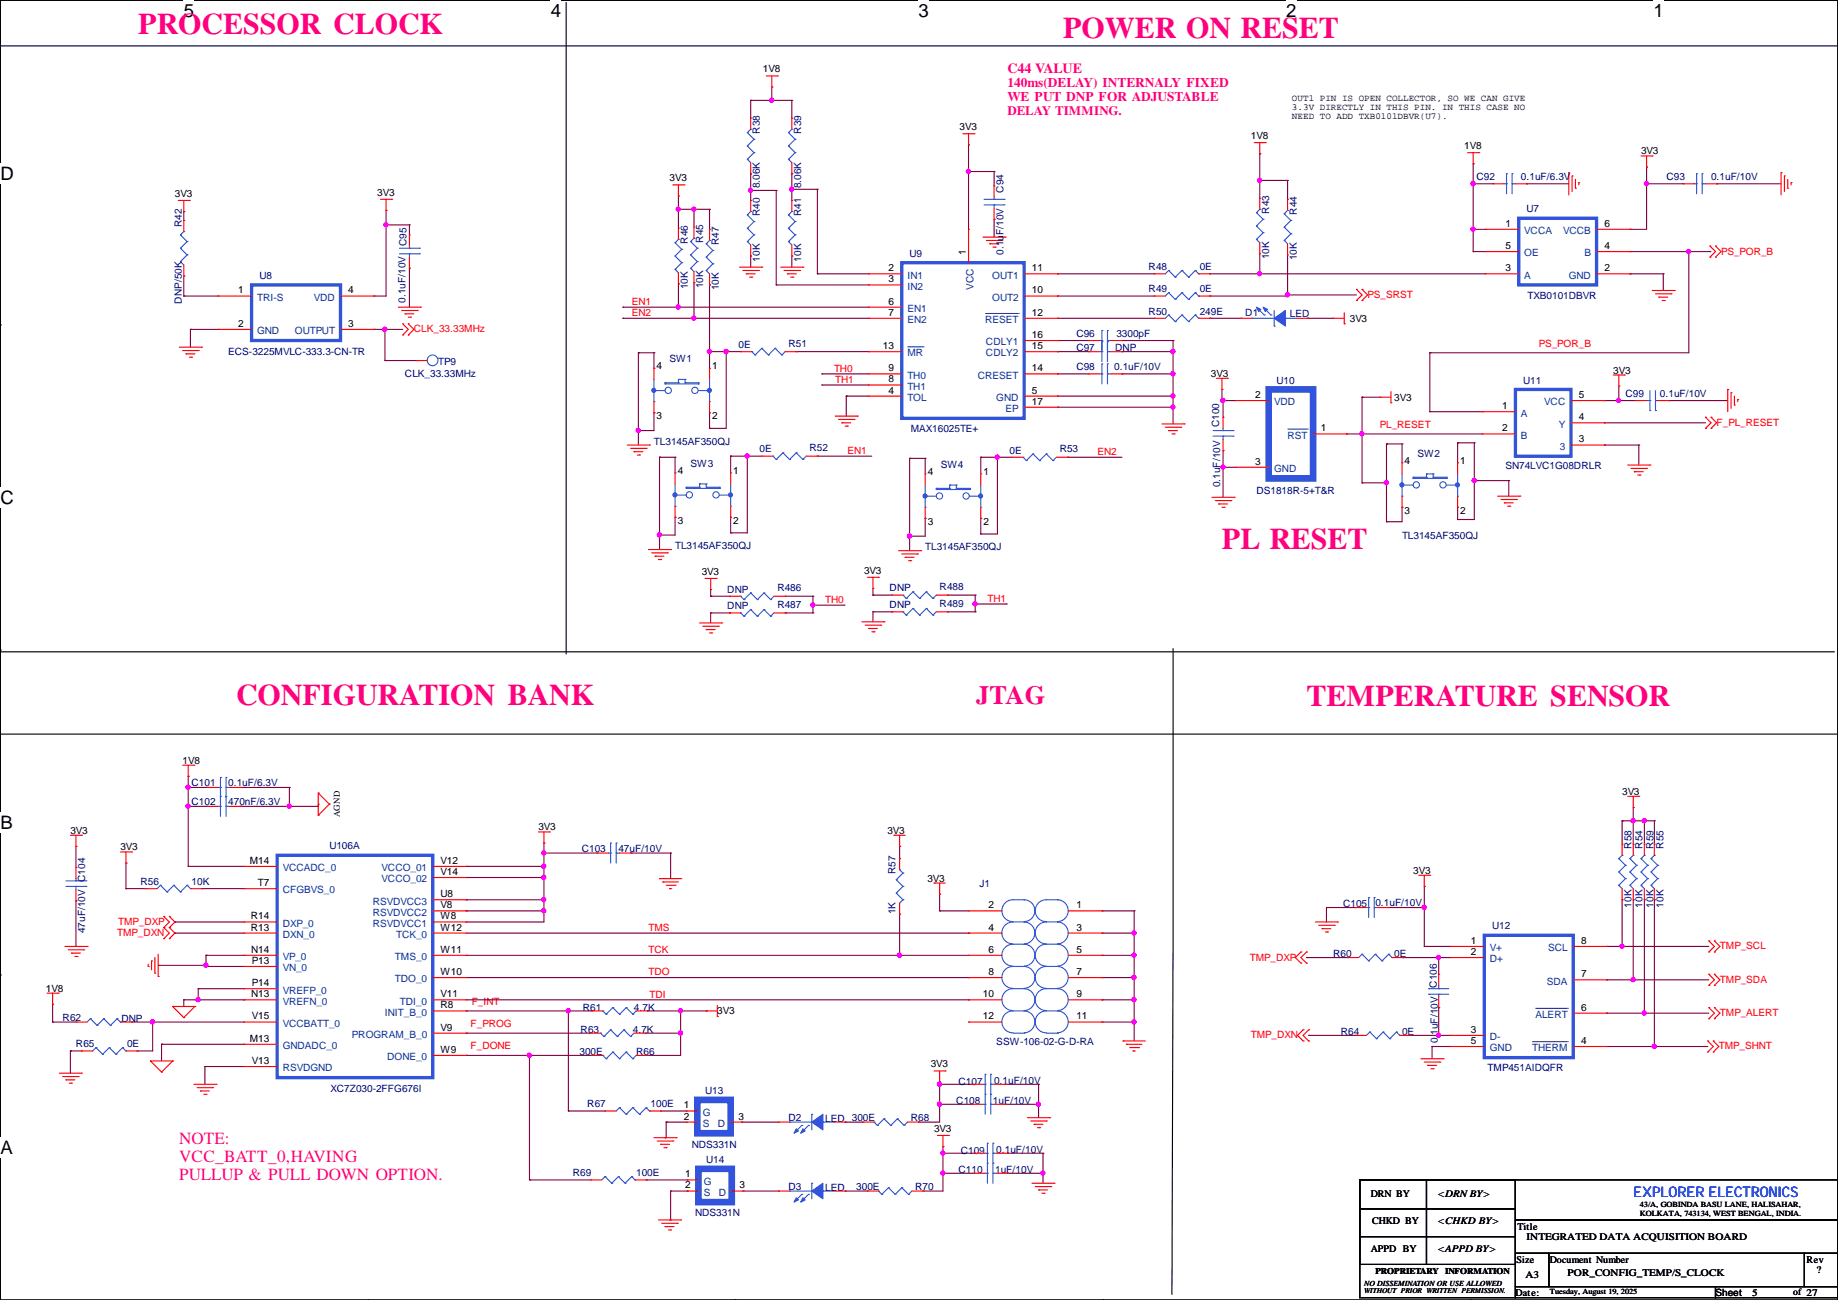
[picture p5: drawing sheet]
<svg xmlns="http://www.w3.org/2000/svg" width="420mm" height="297mm" viewBox="0 0 420 297" stroke-linecap="round" stroke-linejoin="round" font-family="sans-serif">
<defs><g id="words">
<g font-size="6.9" fill="#ff0080">
<text x="31.6" y="7.9">PROCESSOR CLOCK</text>
<text x="242.9" y="8.6">POWER ON RESET</text>
<text x="279.2" y="125.5">PL RESET</text>
<text x="53.9" y="161">CONFIGURATION BANK</text>
<text x="298.5" y="161.3">TEMPERATURE SENSOR</text>
</g>
<text font-size="6" fill="#ff0080" x="223.1" y="160.8">JTAG</text>
<g font-size="4.2">
<text x="42" y="4">5</text>
<text x="125.9" y="4">4</text>
<text x="209.9" y="4">3</text>
<text x="293.9" y="4">2</text>
<text x="377.9" y="4">1</text>
<text x=".1" y="41.1">D</text>
<text x=".1" y="115.2">C</text>
<text x=".1" y="189.5">B</text>
<text x=".1" y="263.7">A</text>
</g>
<g font-size="3.9" fill="#ff0080">
<text x="41" y="261.4">NOTE:</text>
<text x="41" y="265.5">VCC_BATT_0,HAVING</text>
<text x="41" y="269.6">PULLUP &amp; PULL DOWN OPTION.</text>
</g>
<text font-size="3.3" fill="#00f" x="373.2" y="273.5">EXPLORER ELECTRONICS</text>
<text font-size="3.2" fill="#ff0080" x="230.2" y="16.8">C44 VALUE</text>
<g font-size="3" fill="#ff0080">
<text x="230.2" y="20">140ms(DELAY) INTERNALY FIXED</text>
<text x="230.2" y="23.2">WE PUT DNP FOR ADJUSTABLE</text>
<text x="230.2" y="26.3">DELAY TIMMING.</text>
</g>
<g font-size="2.3">
<text x="174.3" y="16.5">1V8</text>
<text x="219.3" y="29.7">3V3</text>
<text x="285.8" y="31.7">1V8</text>
<text x="334.6" y="34">1V8</text>
<text x="375" y="35.3">3V3</text>
<text x="153" y="41.4">3V3</text>
<text x="40" y="44.9">3V3</text>
<text x="86.2" y="44.7">3V3</text>
<text x="344" y="51.8">1</text>
<text x="366.6" y="51.8">6</text>
<text x="220.7" y="58.2" transform="rotate(-90 220.7 58.2)">1</text>
<text x="344" y="56.9">5</text>
<text x="366.6" y="56.9">4</text>
<text x="203" y="62">2</text>
<text x="203" y="64.5">3</text>
<text x="235.8" y="62">11</text>
<text x="344" y="62">3</text>
<text x="366.6" y="62">2</text>
<text x="54.4" y="67">1</text>
<text x="79.6" y="67">4</text>
<text x="203" y="69.6">6</text>
<text x="235.8" y="67">10</text>
<text x="54.4" y="74.7">2</text>
<text x="79.6" y="74.7">3</text>
<text x="203" y="72.1">7</text>
<text x="235.8" y="72.1">12</text>
<text x="235.8" y="77.2">16</text>
<text x="308.4" y="73.6">3V3</text>
<text x="201.8" y="79.7">13</text>
<text x="235.8" y="79.7">15</text>
<text x="150" y="84.4">4</text>
<text x="162.7" y="84.4">1</text>
<text x="203" y="89.9">4</text>
<text x="203" y="87.4">8</text>
<text x="203" y="84.8">9</text>
<text x="235.8" y="89.9">5</text>
<text x="235.8" y="84.8">14</text>
<text x="276.7" y="86.1">3V3</text>
<text x="368.6" y="85.3">3V3</text>
<text x="150" y="95.7">3</text>
<text x="162.7" y="95.7">2</text>
<text x="235.8" y="92.4">17</text>
<text x="286.9" y="90.9">2</text>
<text x="318.6" y="91.7">3V3</text>
<text x="343.2" y="93.5">1</text>
<text x="360.8" y="90.9">5</text>
<text x="301.8" y="98.5">1</text>
<text x="343.2" y="98.5">2</text>
<text x="360.8" y="101.1">3</text>
<text x="360.8" y="96">4</text>
<text x="286.9" y="106.2">3</text>
<text x="321" y="106">4</text>
<text x="333.7" y="106">1</text>
<text x="154.9" y="108.3">4</text>
<text x="167.6" y="108.3">1</text>
<text x="212" y="108.5">4</text>
<text x="224.7" y="108.5">1</text>
<text x="154.9" y="119.6">3</text>
<text x="167.6" y="119.6">2</text>
<text x="212" y="119.9">3</text>
<text x="224.7" y="119.9">2</text>
<text x="321" y="117.3">3</text>
<text x="333.7" y="117.3">2</text>
<text x="160.4" y="131.3">3V3</text>
<text x="197.4" y="131.1">3V3</text>
<text x="41.7" y="174.5">1V8</text>
<text x="370.7" y="181.6">3V3</text>
<text x="16.1" y="190.5">3V3</text>
<text x="123" y="189.7">3V3</text>
<text x="202.8" y="190.5">3V3</text>
<text x="27.5" y="194.3">3V3</text>
<text x="57.1" y="197.3">M14</text>
<text x="100.7" y="197.3">V12</text>
<text x="58.9" y="202.4">T7</text>
<text x="100.7" y="199.9">V14</text>
<text x="211.9" y="201.4">3V3</text>
<text x="322.9" y="199.6">3V3</text>
<text x="100.7" y="205">U8</text>
<text x="100.7" y="207.5">V8</text>
<text x="225.9" y="207.5">2</text>
<text x="246" y="207.5">1</text>
<text x="57.3" y="212.6">R13</text>
<text x="57.3" y="210">R14</text>
<text x="100.7" y="212.6">W12</text>
<text x="100.7" y="210">W8</text>
<text x="225.9" y="212.6">4</text>
<text x="246" y="212.6">3</text>
<text x="336.1" y="215.6">1</text>
<text x="361.3" y="215.6">8</text>
<text x="57.4" y="217.7">N14</text>
<text x="57.6" y="220.2">P13</text>
<text x="100.7" y="217.7">W11</text>
<text x="225.9" y="217.7">6</text>
<text x="246" y="217.7">5</text>
<text x="336.1" y="218.2">2</text>
<text x="10.5" y="226.6">1V8</text>
<text x="57.4" y="227.8">N13</text>
<text x="57.6" y="225.3">P14</text>
<text x="100.7" y="222.7">W10</text>
<text x="100.7" y="227.8">V11</text>
<text x="224.6" y="227.8">10</text>
<text x="225.9" y="222.7">8</text>
<text x="246" y="222.7">7</text>
<text x="246" y="227.8">9</text>
<text x="361.3" y="223.3">7</text>
<text x="57.6" y="232.9">V15</text>
<text x="100.7" y="230.4">R8</text>
<text x="163.9" y="231.6">3V3</text>
<text x="224.6" y="232.9">12</text>
<text x="246" y="232.9">11</text>
<text x="361.3" y="230.9">6</text>
<text x="57.1" y="238">M13</text>
<text x="100.7" y="235.4">V9</text>
<text x="336.1" y="236">3</text>
<text x="336.1" y="238.5">5</text>
<text x="361.3" y="238.5">4</text>
<text x="57.6" y="243.1">V13</text>
<text x="100.7" y="240.5">W9</text>
<text x="212.7" y="243.8">3V3</text>
<text x="156.3" y="253.2">1</text>
<text x="156.3" y="255.8">2</text>
<text x="168.7" y="255.8">3</text>
<text x="213.4" y="258.6">3V3</text>
<text x="156.5" y="269">1</text>
<text x="156.5" y="271.5">2</text>
<text x="169" y="271.5">3</text>
<text x="313.3" y="273.4">DRN BY</text>
<text x="328.5" y="273.4">&lt;DRN BY&gt;</text>
<text x="313.5" y="279.7">CHKD BY</text>
<text x="328.5" y="279.7">&lt;CHKD BY&gt;</text>
<text x="346.8" y="281">Title</text>
<text x="313.3" y="286.1">APPD BY</text>
<text x="328.5" y="286.1">&lt;APPD BY&gt;</text>
<text x="348.8" y="283.3">INTEGRATED DATA ACQUISITION BOARD</text>
<text x="346.5" y="288.6">Size</text>
<text x="348.6" y="291.9">A3</text>
<text x="354.2" y="288.6">Document Number</text>
<text x="358.2" y="291.4">POR_CONFIG_TEMP/S_CLOCK</text>
<text x="412.8" y="288.6">Rev</text>
<text x="415.1" y="290.9">?</text>
<text x="346.3" y="296">Date:</text>
<text x="392" y="296.2">Sheet</text>
<text x="400.4" y="296">5</text>
</g>
<g font-size="2.3" fill="#000080">
<text x="173.7" y="30.6" transform="rotate(-90 173.7 30.6)">R38</text>
<text x="183" y="30.6" transform="rotate(-90 183 30.6)">R39</text>
<text x="337.4" y="41.1">C92</text>
<text x="347.6" y="41.1">0.1uF/6.3V</text>
<text x="380.8" y="41.1">C93</text>
<text x="391" y="41.1">0.1uF/10V</text>
<text x="173.7" y="43" transform="rotate(-90 173.7 43)">8.06K</text>
<text x="183" y="43" transform="rotate(-90 183 43)">8.06K</text>
<text x="229.3" y="44" transform="rotate(-90 229.3 44)">C94</text>
<text x="41.6" y="51.9" transform="rotate(-90 41.6 51.9)">R42</text>
<text x="173.7" y="49.4" transform="rotate(-90 173.7 49.4)">R40</text>
<text x="183" y="49.4" transform="rotate(-90 183 49.4)">R41</text>
<text x="290" y="48.8" transform="rotate(-90 290 48.8)">R43</text>
<text x="296.3" y="49.1" transform="rotate(-90 296.3 49.1)">R44</text>
<text x="348.8" y="48.5">U7</text>
<text x="92.9" y="56.2" transform="rotate(-90 92.9 56.2)">C95</text>
<text x="157.1" y="55.7" transform="rotate(-90 157.1 55.7)">R46</text>
<text x="160.7" y="55.4" transform="rotate(-90 160.7 55.4)">R45</text>
<text x="164.3" y="56" transform="rotate(-90 164.3 56)">R47</text>
<text x="173.7" y="59.8" transform="rotate(-90 173.7 59.8)">10K</text>
<text x="183" y="59.8" transform="rotate(-90 183 59.8)">10K</text>
<text x="207.9" y="58.7">U9</text>
<text x="229.3" y="58.2" transform="rotate(-90 229.3 58.2)">0.1uF/10V</text>
<text x="290" y="59.3" transform="rotate(-90 290 59.3)">10K</text>
<text x="296.3" y="59.5" transform="rotate(-90 296.3 59.5)">10K</text>
<text x="59.3" y="63.7">U8</text>
<text x="160.7" y="65.9" transform="rotate(-90 160.7 65.9)">10K</text>
<text x="262.5" y="61.7">R48</text>
<text x="274.2" y="61.7">0E</text>
<text x="41.6" y="69.4" transform="rotate(-90 41.6 69.4)">DNP/50K</text>
<text x="92.6" y="69.2" transform="rotate(-90 92.6 69.2)">0.1uF/10V</text>
<text x="157.1" y="66.1" transform="rotate(-90 157.1 66.1)">10K</text>
<text x="164.3" y="66.4" transform="rotate(-90 164.3 66.4)">10K</text>
<text x="262.5" y="66.8">R49</text>
<text x="262.5" y="71.9">R50</text>
<text x="274.2" y="66.8">0E</text>
<text x="274.2" y="71.9">249E</text>
<text x="349.1" y="68.3">TXB0101DBVR</text>
<text x="246" y="77">C96</text>
<text x="255.1" y="77">3300pF</text>
<text x="284.6" y="72.1">D1</text>
<text x="294.7" y="72.4">LED</text>
<text x="52.2" y="81">ECS-3225MVLC-333.3-CN-TR</text>
<text x="100.2" y="83.3">TP9</text>
<text x="153" y="82.8">SW1</text>
<text x="168.7" y="79.5">0E</text>
<text x="180.2" y="79.2">R51</text>
<text x="246" y="80.3">C97</text>
<text x="254.8" y="80.3">DNP</text>
<text x="92.5" y="86.1">CLK_33.33MHz</text>
<text x="246" y="84.6">C98</text>
<text x="254.6" y="84.6">0.1uF/10V</text>
<text x="291.7" y="87.6">U10</text>
<text x="348.1" y="87.6">U11</text>
<text x="371.4" y="90.7">C99</text>
<text x="379.3" y="90.7">0.1uF/10V</text>
<text x="149.4" y="101.6">TL3145AF350QJ</text>
<text x="208.1" y="98.8">MAX16025TE+</text>
<text x="278.6" y="97.6" transform="rotate(-90 278.6 97.6)">C100</text>
<text x="157.8" y="106.7">SW3</text>
<text x="173.6" y="103.4">0E</text>
<text x="185" y="103.1">R52</text>
<text x="215" y="106.9">SW4</text>
<text x="230.7" y="103.6">0E</text>
<text x="242.1" y="103.4">R53</text>
<text x="323.9" y="104.4">SW2</text>
<text x="344" y="107.2">SN74LVC1G08DRLR</text>
<text x="278.8" y="111.3" transform="rotate(-90 278.8 111.3)">0.1uF/10V</text>
<text x="287.1" y="112.8">DS1818R-5+T&amp;R</text>
<text x="154.3" y="125.5">TL3145AF350QJ</text>
<text x="211.4" y="125.7">TL3145AF350QJ</text>
<text x="320.4" y="123.2">TL3145AF350QJ</text>
<text x="166.2" y="135.4">DNP</text>
<text x="177.6" y="135.1">R486</text>
<text x="203.3" y="135.1">DNP</text>
<text x="214.7" y="134.9">R488</text>
<text x="166.2" y="139.2">DNP</text>
<text x="177.6" y="138.9">R487</text>
<text x="203.3" y="138.9">DNP</text>
<text x="214.7" y="138.7">R489</text>
<text x="43.8" y="179.6">C101</text>
<text x="52.2" y="179.6">0.1uF/6.3V</text>
<text x="43.8" y="183.9">C102</text>
<text x="52.2" y="183.9">470nF/6.3V</text>
<text x="75.3" y="194">U106A</text>
<text x="132.9" y="194.6">C103</text>
<text x="141.3" y="194.6">47uF/10V</text>
<text x="372.8" y="193.9" transform="rotate(-90 372.8 193.9)">R58</text>
<text x="375.3" y="193.9" transform="rotate(-90 375.3 193.9)">R54</text>
<text x="377.9" y="193.9" transform="rotate(-90 377.9 193.9)">R59</text>
<text x="380.2" y="193.9" transform="rotate(-90 380.2 193.9)">R55</text>
<text x="19.5" y="201.5" transform="rotate(-90 19.5 201.5)">C104</text>
<text x="32.1" y="202.2">R56</text>
<text x="43.8" y="202.2">10K</text>
<text x="204.6" y="199.7" transform="rotate(-90 204.6 199.7)">R57</text>
<text x="223.9" y="202.7">J1</text>
<text x="204.6" y="208.9" transform="rotate(-90 204.6 208.9)">1K</text>
<text x="306.9" y="207.3">C105</text>
<text x="314.3" y="207">0.1uF/10V</text>
<text x="372.8" y="207.3" transform="rotate(-90 372.8 207.3)">10K</text>
<text x="375.3" y="207.3" transform="rotate(-90 375.3 207.3)">10K</text>
<text x="377.9" y="207.3" transform="rotate(-90 377.9 207.3)">10K</text>
<text x="380.2" y="207.3" transform="rotate(-90 380.2 207.3)">10K</text>
<text x="19.5" y="213.2" transform="rotate(-90 19.5 213.2)">47uF/10V</text>
<text x="341" y="212.3">U12</text>
<text x="304.6" y="218.7">R60</text>
<text x="318.6" y="218.7">0E</text>
<text x="328.3" y="225.6" transform="rotate(-90 328.3 225.6)">C106</text>
<text x="14.3" y="233.2">R62</text>
<text x="27.8" y="233.4">DNP</text>
<text x="133.2" y="230.9">R61</text>
<text x="144.9" y="230.9">4.7K</text>
<text x="17.4" y="239.3">R65</text>
<text x="29" y="239.3">0E</text>
<text x="132.7" y="236">R63</text>
<text x="144.6" y="236">4.7K</text>
<text x="227.7" y="238.7">SSW-106-02-G-D-RA</text>
<text x="306.4" y="236.5">R64</text>
<text x="320.4" y="236.5">0E</text>
<text x="328.6" y="238.3" transform="rotate(-90 328.6 238.3)">0.1uF/10V</text>
<text x="132.4" y="241">300E</text>
<text x="145.4" y="241">R66</text>
<text x="339.9" y="244.6">TMP451AIDQFR</text>
<text x="75.5" y="249.4">XC7Z030-2FFG676I</text>
<text x="161.1" y="249.9">U13</text>
<text x="219" y="247.9">C107</text>
<text x="227.2" y="247.6">0.1uF/10V</text>
<text x="134.2" y="253">R67</text>
<text x="148.7" y="253">100E</text>
<text x="180.2" y="256">D2</text>
<text x="188.6" y="256.3">LED</text>
<text x="194.6" y="256">300E</text>
<text x="208.1" y="256">R68</text>
<text x="218.5" y="252.2">C108</text>
<text x="226.9" y="252.2">1uF/10V</text>
<text x="158.1" y="262.4">NDS331N</text>
<text x="219.5" y="263.6">C109</text>
<text x="227.7" y="263.4">0.1uF/10V</text>
<text x="130.9" y="268.7">R69</text>
<text x="145.4" y="268.7">100E</text>
<text x="161.4" y="265.7">U14</text>
<text x="219" y="268">C110</text>
<text x="227.4" y="268">1uF/10V</text>
<text x="180.2" y="271.8">D3</text>
<text x="188.6" y="272">LED</text>
<text x="195.7" y="271.8">300E</text>
<text x="209.1" y="271.8">R70</text>
<text x="158.8" y="277.9">NDS331N</text>
</g>
<g font-size="2.3" fill="#004080">
<text x="348.3" y="53.5">VCCA</text>
<text x="357.2" y="53.5">VCCB</text>
<text x="348.3" y="58.6">OE</text>
<text x="362" y="58.6">B</text>
<text x="207.3" y="63.7">IN1</text>
<text x="226.7" y="63.7">OUT1</text>
<text x="348.3" y="63.7">A</text>
<text x="358.5" y="63.7">GND</text>
<text x="58.8" y="68.7">TRI-S</text>
<text x="71.7" y="68.7">VDD</text>
<text x="207.3" y="66.2">IN2</text>
<text x="207.3" y="71.3">EN1</text>
<text x="222.4" y="66.2" transform="rotate(-90 222.4 66.2)">VCC</text>
<text x="226.7" y="68.7">OUT2</text>
<text x="58.8" y="76.4">GND</text>
<text x="67.4" y="76.4">OUTPUT</text>
<text x="207.3" y="73.8">EN2</text>
<text x="225.1" y="73.8">RESET</text>
<text x="207.3" y="81.4">MR</text>
<text x="225.3" y="81.4">CDLY2</text>
<text x="225.3" y="78.9">CDLY1</text>
<text x="207.3" y="89.1">TH1</text>
<text x="207.3" y="86.5">TH0</text>
<text x="223.4" y="86.5">CRESET</text>
<text x="207.3" y="91.6">TOL</text>
<text x="227.7" y="91.6">GND</text>
<text x="229.8" y="94.1">EP</text>
<text x="291.2" y="92.6">VDD</text>
<text x="347.6" y="95.2">A</text>
<text x="352.9" y="92.6">VCC</text>
<text x="294.2" y="100.2">RST</text>
<text x="347.6" y="100.2">B</text>
<text x="356.2" y="97.7">Y</text>
<text x="291.2" y="107.9">GND</text>
<text x="356.4" y="102.8">3</text>
<text x="64.6" y="199">VCCADC_0</text>
<text x="87.2" y="199">VCCO_01</text>
<text x="87.2" y="201.6">VCCO_02</text>
<text x="64.6" y="204.1">CFGBVS_0</text>
<text x="85.2" y="206.7">RSVDVCC3</text>
<text x="85.2" y="209.2">RSVDVCC2</text>
<text x="64.6" y="214.3">DXN_0</text>
<text x="64.6" y="211.7">DXP_0</text>
<text x="85.2" y="211.7">RSVDVCC1</text>
<text x="90.5" y="214.3">TCK_0</text>
<text x="64.6" y="219.4">VP_0</text>
<text x="64.6" y="221.9">VN_0</text>
<text x="90.3" y="219.4">TMS_0</text>
<text x="340.4" y="217.3">V+</text>
<text x="340.4" y="219.9">D+</text>
<text x="353.7" y="217.3">SCL</text>
<text x="64.6" y="227">VREFP_0</text>
<text x="90.3" y="224.4">TDO_0</text>
<text x="353.5" y="224.9">SDA</text>
<text x="64.6" y="229.5">VREFN_0</text>
<text x="88" y="232.1">INIT_B_0</text>
<text x="91.4" y="229.5">TDI_0</text>
<text x="350.9" y="232.6">ALERT</text>
<text x="64.6" y="239.7">GNDADC_0</text>
<text x="64.6" y="234.6">VCCBATT_0</text>
<text x="80.4" y="237.1">PROGRAM_B_0</text>
<text x="340.4" y="237.6">D-</text>
<text x="64.6" y="244.8">RSVDGND</text>
<text x="88.5" y="242.2">DONE_0</text>
<text x="340.4" y="240.2">GND</text>
<text x="350.1" y="240.2">THERM</text>
<text x="160.6" y="254.9">G</text>
<text x="160.6" y="257.5">S</text>
<text x="164" y="257.5">D</text>
<text x="160.9" y="270.7">G</text>
<text x="160.9" y="273.2">S</text>
<text x="164.3" y="273.2">D</text>
</g>
<g font-size="2.3" fill="#f00">
<text x="393.3" y="58.2">PS_POR_B</text>
<text x="144.4" y="69.7">EN1</text>
<text x="312.5" y="68.1">PS_SRST</text>
<text x="94.6" y="75.9">CLK_33.33MHz</text>
<text x="144.4" y="72.2">EN2</text>
<text x="351.6" y="79.2">PS_POR_B</text>
<text x="190.6" y="84.9">TH0</text>
<text x="190.8" y="87.5">TH1</text>
<text x="315.3" y="97.8">PL_RESET</text>
<text x="392.3" y="97.3">F_PL_RESET</text>
<text x="193.6" y="103.7">EN1</text>
<text x="250.8" y="104">EN2</text>
<text x="188.6" y="137.7">TH0</text>
<text x="225.6" y="137.5">TH1</text>
<text x="26.8" y="213.9">TMP_DXN</text>
<text x="27" y="211.3">TMP_DXP</text>
<text x="148.2" y="212.7">TMS</text>
<text x="148.2" y="217.8">TCK</text>
<text x="285.6" y="219.4">TMP_DXP</text>
<text x="393" y="216.9">TMP_SCL</text>
<text x="148.2" y="222.8">TDO</text>
<text x="148.4" y="227.9">TDI</text>
<text x="393" y="224.5">TMP_SDA</text>
<text x="107.8" y="229.6">F_INT</text>
<text x="393" y="232.1">TMP_ALERT</text>
<text x="107.5" y="234.7">F_PROG</text>
<text x="107.5" y="239.8">F_DONE</text>
<text x="285.8" y="237.2">TMP_DXN</text>
<text x="392.8" y="239.8">TMP_SHNT</text>
</g>
<text font-size="2.2" x="409.8" y="295.9">of 27</text>
<g font-size="2.1">
<text x="295.2" y="23">OUT1 PIN IS OPEN COLLECTOR, SO WE CAN GIVE</text>
<text x="295.2" y="25.1">3.3V DIRECTLY IN THIS PIN. IN THIS CASE NO</text>
<text x="295.2" y="27.3">NEED TO ADD TXB0101DBVR(U7).</text>
</g>
<g font-size="2">
<text x="77.6" y="186.8" transform="rotate(-90 77.6 186.8)">AGND</text>
<text x="314.3" y="291.2">PROPRIETARY INFORMATION</text>
</g>
<g font-size="1.8">
<text x="374.7" y="275.7">43/A, GOBINDA BASU LANE, HALISAHAR,</text>
<text x="374.7" y="277.7">KOLKATA, 743134, WEST BENGAL, INDIA.</text>
<text x="311.7" y="293.7">NO DISSEMINATION OR USE ALLOWED</text>
<text x="354.2" y="295.7">Tuesday, August 19, 2025</text>
</g>
<text font-size="1.7" x="311.7" y="295.5">WITHOUT PRIOR WRITTEN PERMISSION.</text>
</g></defs>
<path d="M.1 .1h419.8v296.9h-419.8z" fill="none" stroke="#000" stroke-width=".25"/>
<path d="M42 .1h2.3v4.7h-2.3z" fill="#fff"/>
<path d="M84 .1h.1M84 297h.1" fill="none" stroke="#000" stroke-width=".25"/>
<path d="M125.9 .1h2.3v4.7h-2.3z" fill="#fff"/>
<path d="M168 .1h.1M168 297h.1" fill="none" stroke="#000" stroke-width=".25"/>
<path d="M209.9 .1h2.3v4.7h-2.3z" fill="#fff"/>
<path d="M252 .1h.1M252 297h.1" fill="none" stroke="#000" stroke-width=".25"/>
<path d="M293.9 .1h2.3v4.7h-2.3z" fill="#fff"/>
<path d="M336 .1h.1M336 297h.1" fill="none" stroke="#000" stroke-width=".25"/>
<g fill="#fff">
<path d="M377.9 .1h2.3v4.7h-2.3z"/>
<path d="M.1 37.2h2.9v4.7h-2.9z"/>
<path d="M419.9 37.2l.1 4.7z"/>
<path d="M.1 111.3h2.9v4.8h-2.9z"/>
<path d="M419.9 111.3l.1 4.8z"/>
</g>
<path d="M.1 74.2h.1M419.9 74.2h.1" fill="none" stroke="#000" stroke-width=".25"/>
<g fill="#fff">
<path d="M.1 185.6h2.7v4.7h-2.7z"/>
<path d="M419.9 185.6l.1 4.7z"/>
</g>
<path d="M.1 148.5h.1M419.9 148.5h.1" fill="none" stroke="#000" stroke-width=".25"/>
<g fill="#fff">
<path d="M.1 259.8h2.7v4.8h-2.7z"/>
<path d="M419.9 259.8l.1 4.8z"/>
</g>
<g fill="none" stroke="#000" stroke-width=".25">
<path d="M129.4 .6v148.8M0 148.9h419.2M268.1 148.2v67.3l-.3 80.2M-.1 167.7h419.8M.1 222.7h.1M419.9 222.7h.1M310.7 269.6h35.6v26.9h-35.6zM310.7 269.6h15.3v6.6h-15.3zM310.7 276.2h15.3v6.3h-15.3zM326 269.6h20.3v6.6h-20.3zM326 276.2h20.3v6.3h-20.3zM346.3 269.6h73.6v9.1h-73.6z"/>
<path d="M346.3 278.7h73.6v7.6h-73.6zM310.7 282.5h15.3v6.4h-15.3zM326 282.5h20.3v6.4h-20.3zM346.3 286.3h7.6v7.7h-7.6zM346.3 294h45.7v2.5h-45.7zM353.9 286.3h58.4v7.7h-58.4zM392 294h27.9v2.5h-27.9zM412.3 286.3h7.6v7.7h-7.6z"/>
</g>
<path d="M.1 10.5h419.8" fill="none" stroke="#000040" stroke-width=".25"/>
<g fill="none" stroke="#800040" stroke-width=".25">
<path d="M176.4 19.9h.1M176.4 19.9v3M171.5 39.7h.1M171.5 22.9h.1M171.5 22.9v4.1M171.5 39.7v6.1M171.5 22.9h9.4M176.4 22.9h.1M180.9 39.7h.1M180.9 22.9h.1M180.9 22.9v4.1M180.9 39.7v6.1"/>
<path d="M221.3 39.2h.1M221.3 33.1h.1M221.3 33.1v19.3M221.3 39.2h5.9M227.2 39.2h.1M227.2 39.2v3.3M287.9 35.1h.1M287.9 35.1v10.2M336.6 37.4h.1M336.6 37.4v20.1M376.3 38.2h.1M376.3 38.2v14.2h-3.9"/>
<path d="M42 48.3h.1M42 48.3v2.1M88.2 48.1h.1M88.2 51.4h.1M88.2 48.1v19.5h-2.8M88.2 51.4h5.4M93.6 51.4h.1M93.6 51.4v2.3M155 47.8h.1M155 44.8h.1M155 44.8v7.3M155 47.8h7.1"/>
<path d="M158.6 47.8h.1M158.6 47.8v4.1M162.1 47.8h.1M162.1 47.8v4.6M171.5 58.5h.1M171.5 43.5h.1M171.5 58.5v2.5M171.5 43.5h5.9M177.4 43.5h.1M177.4 43.5v21.6M180.9 58.5h.1M180.9 43.3h.1"/>
<path d="M180.9 58.5v2.5M180.9 43.3h5.9M186.8 43.3h.1M186.8 43.3v19.3M227.2 50.1h.1M227.2 50.1v4.1M287.9 41.2h.1M287.9 58v4.6M287.9 41.2h6.3M294.2 41.2h.1M294.2 58.2v9.4h-17.8M294.2 41.2v4.3"/>
<path d="M336.6 52.4h.1M336.6 42h.1M336.6 57.5h.1M336.6 52.4h2.8M336.6 42h4.6M336.6 57.5h2.8M348.8 42h.1M348.8 42h9.7M372.4 52.4h.1M372.4 57.5h.1M372.4 57.5h18.3M376.3 42h.1"/>
<path d="M376.3 42h8.3M385.9 57.5h.1M385.9 57.5v23.1h-59.2M390.7 57.5h.1M392.3 42h.1M392.3 42h14.7M42 63.1h.1M42 67.6h.1M42 67.6h7.9M42 63.1v4.5M43.5 75.3h.1M43.5 75.3h6.4"/>
<path d="M43.5 75.3v4M85.4 67.6h.1M85.4 75.3h.1M85.4 75.3h6.6M88 75.3h.1M88 75.3v7.1M93.6 61.3h.1M93.6 61.3v8.9M142.3 70.2h.1M142.3 72.7h.1M142.3 70.2h56.2M142.3 72.7h56.2"/>
<path d="M155 64.8h.1M155 70.2h.1M155 64.8v5.4M158.6 64.6h.1M158.6 72.7h.1M158.6 64.6v8.1M162.1 65.1h.1M162.1 65.1v19M177.4 65.1h.1M177.4 65.1h21.1M186.8 62.6h.1M186.8 62.6h11.7"/>
<path d="M241.6 77.8h.1M241.6 62.6h.1M241.6 72.7h.1M241.6 67.6h.1M241.6 62.6h22.1M241.6 77.8h7.2M241.6 72.7h22.1M241.6 67.6h22.1M256.4 77.8h.1M256.4 77.8h11.7M268.1 77.8h.1M268.1 77.8v19"/>
<path d="M276.4 72.7h.1M276.4 62.6h.1M276.4 67.6h.1M276.4 62.6h63M276.4 72.7h7.1M287.9 62.6h.1M294.2 67.4h.1M294.2 67.4h15.8M298.8 72.7h.1M298.8 72.7h5.8M372.4 62.6h.1M372.4 62.6h7.7"/>
<path d="M380.1 62.6h.1M380.1 62.6v3.8M88 82.4h.1M88 82.4h7.1M145.9 80.6h.1M145.9 98.4h.1M145.9 80.6h3.5M145.9 80.6v21.1M149.4 80.6h.1M149.4 94.3h.1M149.4 80.6v3.5M149.4 94.3v4.1h-3.5"/>
<path d="M162.1 97.9h.1M162.1 94.3h.1M162.1 80.3h.1M162.1 94.3v3.6M162.1 80.3h7.1M165.9 80.3h.1M165.9 80.3v17.6h-3.8M181.9 80.3h.1M181.9 80.3h16.6M187.8 85.4h.1M187.8 88h.1M187.8 85.4h10.7"/>
<path d="M187.8 88h10.7M193.4 90.5h.1M193.4 90.5v4.6M193.4 90.5h5.1M241.6 80.3h.1M241.6 85.4h.1M241.6 90.5h.1M241.6 93h.1M241.6 90.5h26.5M241.6 80.3h7.2M241.6 85.4h7.2M241.6 93h26.5"/>
<path d="M256.4 80.3h.1M256.4 85.4h.1M256.4 80.3h11.7M256.4 85.4h11.7M268.1 80.3h.1M268.1 85.4h.1M268.1 90.5h.1M268.1 93h.1M279.2 89h.1M279.2 91.5h.1M279.2 91.5h3.1M279.2 89v2.5"/>
<path d="M279.5 91.5h.1M279.5 91.5v3.8M307.7 99.1h.1M307.7 99.1h31M311.2 90.8h.1M311.2 99.1h.1M311.2 90.8v19.5M311.2 90.8h4.1M326.7 94.1h.1M326.7 80.6h.1M326.7 94.1h12M326.7 80.6v13.5"/>
<path d="M366.6 96.6h.1M366.6 91.5h.1M366.6 96.6h23.1M366.6 91.5h7.1M369.9 88.2h.1M369.9 91.5h.1M369.9 88.2v3.3M381.3 91.5h.1M381.3 91.5h13.5M150.7 104.5h.1M150.7 104.5h3.6M150.7 104.5v21.1"/>
<path d="M154.3 104.5h.1M154.3 118.2h.1M154.3 104.5v3.5M154.3 118.2v4h-3.6M167 118.2h.1M167 104.2h.1M167 104.2h7.1M167 104.2v3.8M167 118.2v3.5M170.8 104.2h.1M170.8 104.2v17.5h-3.8M186.8 104.2h.1"/>
<path d="M186.8 104.2h12.4M207.9 104.7h.1M207.9 104.7h3.5M207.9 104.7v21.1M211.4 104.7h.1M211.4 118.4h.1M211.4 104.7v3.6M211.4 118.4v4.1h-3.5M224.1 118.4h.1M224.1 104.5h.1M224.1 104.5h7.1M224.1 104.5v3.8"/>
<path d="M224.1 118.4v3.6M227.9 104.5h.1M227.9 104.5v17.5h-3.8M243.9 104.5h.1M243.9 104.5h12.5M279.5 106.8h.1M279.5 102.9h.1M279.5 102.9v10.7M279.5 106.8h2.8M311.2 110.3h.1M311.2 110.3h5.6M316.8 101.4h.1"/>
<path d="M316.8 119.2h.1M316.8 110.3h.1M316.8 101.4h3.6M316.8 101.4v17.8M320.4 101.4h.1M320.4 115.9h.1M320.4 101.4v4.3M320.4 115.9v3.3h-3.6M333.1 118.7h.1M333.1 115.9h.1M333.1 101.2h.1M333.1 101.2v4.5"/>
<path d="M333.1 115.9v2.8M333.1 101.2h3.8M336.9 101.2h.1M336.9 109.8h.1M336.9 101.2v17.5h-3.8M336.9 109.8h7.9M344.8 109.8h.1M344.8 109.8v3.6M366.6 101.7h.1M366.6 101.7h7.9M374.5 101.7h.1M374.5 101.7v4.5"/>
<path d="M150.7 122.2h.1M162.4 136.2h.1M162.4 136.2h4.3M162.4 134.7v1.5M167 121.7h.1M179.4 136.2h6.4M185.8 136.2h.1M185.8 138.3h.1M185.8 136.2v3.8M185.8 138.3h7.1M192.9 138.3h.1M199.5 139.8h.1"/>
<path d="M199.5 136h.1M199.5 136h4.3M199.5 139.8h4.3M199.5 134.4v1.6M199.5 139.8v2.3M203.8 139.8h.1M207.9 122.5h.1M216.5 139.8h.1M216.5 136h6.3M216.5 139.8h6.3M222.8 136h.1M222.8 138h.1"/>
<path d="M222.8 139.8h.1M222.8 136v3.8M222.8 138h7.2M224.1 122h.1M230 138h.1M162.4 140h.1M162.4 140h4.3M162.4 140v2.3M166.7 140h.1M179.4 140h.1M179.4 140h6.4M185.8 140h.1"/>
<path d="M43 177.4h.1M43 179.9h.1M43 177.4v20.5M43 179.9h4.3M54.9 179.9h.1M54.9 179.9h11.2M66.1 179.9h.1M66.1 179.9v4.3M17.4 193.4h.1M17.4 193.4v4.8M28.8 197.2h.1M28.8 197.2v5.8"/>
<path d="M43 197.9h.1M43 184.2h.1M43 197.9h12.7M43 184.2h4.3M54.9 184.2h.1M66.1 184.2h.1M72.7 183.7h.1M72.7 183.7v.5h-17.8M106.5 197.9h.1M106.5 197.9h17.8M124.3 192.6h.1M124.3 197.9h.1"/>
<path d="M124.3 194.9h.1M124.3 192.6v18h-17.8M124.3 194.9h12.2M144.1 194.9h.1M144.1 194.9h9.1M153.2 194.9h.1M153.2 194.9v5.8M205.6 193.4h.1M205.6 193.4v2.8M370.7 187.5h.1M370.7 187.5v5.4M370.7 187.5h7.3"/>
<path d="M373.2 187.5h.1M373.2 184.5h.1M373.2 184.5v8.4M375.8 187.5h.1M375.8 187.5v5.4M378 187.5h.1M378 187.5v5.4M17.4 205.8h.1M17.4 205.8v10.4M28.8 203h.1M28.8 203h4.6M40 210.6h.1"/>
<path d="M40 213.2h.1M40 210.6h15.7M40 213.2h15.7M46.1 203h.1M46.1 203h9.6M47.1 218.3h.1M47.1 218.3h8.6M47.1 218.3v2.5M106.5 200.5h.1M106.5 210.6h.1M106.5 208.1h.1M106.5 205.6h.1"/>
<path d="M106.5 200.5h17.8M106.5 208.1h17.8M106.5 205.6h17.8M106.5 218.3h114.8M106.5 213.2h114.8M124.3 200.5h.1M124.3 208.1h.1M124.3 205.6h.1M205.6 218.3h.1M205.6 208.9h.1M205.6 208.9v9.4M214.7 204.3h.1"/>
<path d="M214.7 208.1h.1M214.7 208.1h6.6M214.7 204.3v3.8M221.3 213.2h.1M251.8 208.1h.1M251.8 213.2h.1M251.8 218.3h.1M251.8 208.1h7.4M251.8 218.3h7.4M251.8 213.2h7.4M259.2 208.1h.1M259.2 213.2h.1"/>
<path d="M259.2 218.3h.1M259.2 208.1v29.7M298.5 218.8h.1M298.5 218.8h9.4M303.1 207.3h.1M303.1 207.3h6.6M303.1 207.3v3.3M317.3 207.3h.1M317.3 207.3h8.2M320.6 218.8h.1M320.6 218.8h11M325.5 216.2h.1"/>
<path d="M325.5 202.5h.1M325.5 207.3h.1M325.5 216.2h6.1M325.5 202.5v13.7M328.8 218.8h.1M328.8 218.8v3.8M367.1 216.2h.1M367.1 216.2h23.4M370.7 205.6h.1M370.7 216.2h.1M370.7 205.6v10.6M373.2 205.6h.1"/>
<path d="M373.2 205.6v18.2M375.8 205.6h.1M375.8 205.6v25.9M378 205.6h.1M378 205.6v33.5M12 229.4h.1M12 233.5h.1M12 233.5h5.4M12 229.4v4.1M30.1 233.5h.1M30.1 233.5h25.6M34.9 233.5h.1"/>
<path d="M34.9 233.5v6.6h-3.6M36.2 220.5h.1M36.2 220.5h10.9M36.9 238.6h.1M36.9 238.6h18.8M36.9 238.6v3.8M42 228.4h.1M42 228.4h13.7M42 228.4v1.5M45.3 228.4h.1M45.3 225.9h.1M45.3 225.9h10.4"/>
<path d="M45.3 225.9v2.5M47.1 220.8h.1M47.1 220.8h8.6M55.7 228.4h.1M106.5 236h.1M106.5 231h.1M106.5 228.4h114.8M106.5 223.3h114.8M106.5 236h28.2M106.5 231h28.7M129.9 231h.1M129.9 231v22.8"/>
<path d="M147.4 236h.1M147.4 236h8.1M147.9 231h.1M147.9 231h13.5M155.5 231h.1M155.5 236h.1M155.5 231v10.1h-7.6M161.4 231h.1M221.3 223.3h.1M221.3 228.4h.1M251.8 223.3h.1M251.8 228.4h.1"/>
<path d="M251.8 233.5h.1M251.8 233.5h7.4M251.8 228.4h7.4M251.8 223.3h7.4M259.2 223.3h.1M259.2 228.4h.1M259.2 233.5h.1M299 236.5h.1M299 236.5h10.7M322.4 236.5h.1M322.4 236.5h9.2M327.2 239.1h.1"/>
<path d="M327.2 239.1h4.4M327.2 239.1v2.8M328.8 236.5h.1M328.8 230.2h.1M328.8 230.2v6.3M367.1 223.8h.1M367.1 231.5h.1M367.1 239.1h.1M367.1 239.1h23.1M367.1 223.8h23.4M367.1 231.5h23.4M373.2 223.8h.1"/>
<path d="M375.8 231.5h.1M378 239.1h.1M16.1 240.1h.1M16.1 240.1v5.1M16.1 240.1h2.5M31.3 240.1h.1M46.8 243.7h.1M46.8 243.7h8.9M46.8 243.7v4M106.5 241.1h.1M106.5 241.1h28.7M121 241.1h.1"/>
<path d="M121 241.1v28.5M129.9 253.8h.1M129.9 253.8h8.4M147.9 241.1h.1M151 253.8h.1M151 253.8h5.8M152 259.9h.1M152.2 256.4h.1M152.2 256.4h4.6M152.2 256.4v3.5h-.2M169.5 256.4h.1M169.5 256.4h8.4"/>
<path d="M193.1 256.4h.1M193.1 256.4h4.1M209.9 256.4h.1M214.7 252.3h.1M214.7 247.2h.1M214.7 247.7h.1M214.7 247.2v9.2h-4.8M214.7 247.7h7.4M214.7 252.3h7.4M229.7 252.3h.1M229.7 247.7h.1M229.7 247.7h7.6"/>
<path d="M229.7 252.3h7.6M237.3 252.3h.1M237.3 247.7h.1M237.3 247.7v7.6M121 269.6h.1M121 269.6h14M147.7 269.6h.1M147.7 269.6h9.4M153 278.7h.2M153.2 272.1h.1M153.2 278.7h.1M153.2 272.1v6.6"/>
<path d="M153.2 272.1h3.9M157.1 272.1h.1M169.8 272.1h.1M169.8 272.1h8.1M193.1 272.1h.1M193.1 272.1h5.1M210.9 272.1h.1M215.5 268h.1M215.5 261.9h.1M215.5 263.5h.1M215.5 261.9v10.2h-4.6M215.5 263.5h7.1"/>
<path d="M215.5 268h7.1M230.2 268h.1M230.2 263.5h.1M230.2 263.5h8.1M230.2 268h8.1M238.3 268h.1M238.3 263.5h.1M238.3 263.5v6.8"/>
</g>
<g fill="#f0f" stroke="#f0f" stroke-width=".25">
<circle cx="43" cy="179.9" r=".47"/>
<circle cx="124.2" cy="205.5" r=".47"/>
<circle cx="124.2" cy="200.4" r=".47"/>
<circle cx="124.2" cy="208.1" r=".47"/>
<circle cx="34.8" cy="233.5" r=".47"/>
<circle cx="221.3" cy="39.1" r=".47"/>
<circle cx="176.3" cy="22.9" r=".47"/>
<circle cx="180.9" cy="43.2" r=".47"/>
<circle cx="171.5" cy="43.5" r=".47"/>
<circle cx="155" cy="70.1" r=".47"/>
<circle cx="162.1" cy="80.3" r=".47"/>
<circle cx="268" cy="80.3" r=".47"/>
<circle cx="268" cy="85.4" r=".47"/>
<circle cx="268" cy="90.5" r=".47"/>
<circle cx="268" cy="93" r=".47"/>
<circle cx="287.8" cy="62.5" r=".47"/>
<circle cx="287.8" cy="41.2" r=".47"/>
<circle cx="205.5" cy="218.2" r=".47"/>
<circle cx="259.1" cy="213.1" r=".47"/>
<circle cx="259.1" cy="223.3" r=".47"/>
<circle cx="259.1" cy="218.2" r=".47"/>
<circle cx="259.1" cy="233.5" r=".47"/>
<circle cx="259.1" cy="228.4" r=".47"/>
<circle cx="155.5" cy="236" r=".47"/>
<circle cx="158.5" cy="72.7" r=".47"/>
<circle cx="129.8" cy="230.9" r=".47"/>
<circle cx="120.9" cy="241.1" r=".47"/>
<circle cx="336.6" cy="41.9" r=".47"/>
<circle cx="376.2" cy="41.9" r=".47"/>
<circle cx="336.6" cy="52.4" r=".47"/>
<circle cx="145.8" cy="98.3" r=".47"/>
<circle cx="165.9" cy="80.3" r=".47"/>
<circle cx="158.5" cy="47.8" r=".47"/>
<circle cx="155" cy="47.8" r=".47"/>
<circle cx="124.2" cy="194.8" r=".47"/>
<circle cx="124.2" cy="197.9" r=".47"/>
<circle cx="47" cy="220.5" r=".47"/>
<circle cx="43" cy="184.2" r=".47"/>
<circle cx="66.1" cy="184.2" r=".47"/>
<circle cx="325.4" cy="207.3" r=".47"/>
<circle cx="328.7" cy="218.7" r=".47"/>
<circle cx="328.7" cy="236.5" r=".47"/>
<circle cx="370.6" cy="216.2" r=".47"/>
<circle cx="375.7" cy="187.5" r=".47"/>
<circle cx="373.2" cy="187.5" r=".47"/>
<circle cx="373.2" cy="223.8" r=".47"/>
<circle cx="375.7" cy="231.4" r=".47"/>
<circle cx="378" cy="239" r=".47"/>
<circle cx="369.9" cy="91.5" r=".47"/>
<circle cx="336.8" cy="109.8" r=".47"/>
<circle cx="279.4" cy="91.5" r=".47"/>
<circle cx="279.4" cy="106.7" r=".47"/>
<circle cx="311.2" cy="99.1" r=".47"/>
<circle cx="316.8" cy="110.3" r=".47"/>
<circle cx="88.2" cy="51.3" r=".47"/>
<circle cx="87.9" cy="75.2" r=".47"/>
<circle cx="150.7" cy="122.2" r=".47"/>
<circle cx="170.7" cy="104.2" r=".47"/>
<circle cx="207.8" cy="122.5" r=".47"/>
<circle cx="227.9" cy="104.4" r=".47"/>
<circle cx="385.9" cy="57.4" r=".47"/>
<circle cx="45.3" cy="228.4" r=".47"/>
<circle cx="294.2" cy="67.3" r=".47"/>
<circle cx="155.5" cy="230.9" r=".47"/>
<circle cx="214.7" cy="247.7" r=".47"/>
<circle cx="214.7" cy="252.3" r=".47"/>
<circle cx="237.3" cy="252.3" r=".47"/>
<circle cx="215.4" cy="268" r=".47"/>
<circle cx="215.4" cy="263.4" r=".47"/>
<circle cx="238.3" cy="268" r=".47"/>
<circle cx="185.7" cy="138.2" r=".47"/>
<circle cx="222.8" cy="138" r=".47"/>
</g>
<g fill="none" stroke="#f00" stroke-width=".25">
<path d="M175.1 17.3h2.5M176.4 19.9h.1M176.4 17.3v2.6M177.6 17.3h.1M171.5 39.7h.1M171.5 27h.1M171.5 27v2.5M171.5 37.2v2.5M180.9 39.7h.1M180.9 27h.1M180.9 27v2.5M180.9 37.2v2.5"/>
<path d="M220 30.6h2.6M221.3 33.1h.1M221.3 30.6v2.5M222.6 30.6h.1M286.6 32.6h2.5M287.9 35.1h.1M287.9 32.6v2.5M289.1 32.6h.1M335.4 34.9h2.5M336.6 37.4h.1M336.6 34.9v2.5M337.9 34.9h.1"/>
<path d="M358.5 39.4h.1M358.5 39.4v5.1M375 35.6h2.5M376.3 38.2h.1M376.3 35.6v2.6M377.5 35.6h.1M407 39.4h.1M407 39.4v5.1M40.7 45.8h2.6M42 48.3h.1M42 50.4h.1M42 45.8v2.5"/>
<path d="M42 50.4v2.5M43.3 45.8h.1M87 45.5h2.5M88.2 48.1h.1M88.2 45.5v2.6M89.5 45.5h.1M93.6 53.7h.1M93.6 53.7v2.5M93.6 58.7v2.6M153.8 42.2h2.5M155 44.8h.1M155 52.1h.1"/>
<path d="M155 42.2v2.6M155 52.1v2.6M156.3 42.2h.1M158.6 51.9h.1M158.6 51.9v2.5M162.1 52.4h.1M162.1 52.4v2.5M171.5 58.5h.1M171.5 45.8h.1M171.5 45.8v2.5M171.5 56v2.5M180.9 58.5h.1"/>
<path d="M180.9 45.8h.1M180.9 45.8v2.5M180.9 56v2.5M221.3 52.4h.1M221.3 52.4v7.6M224.6 54.2h5.1M225.4 54.9h3.5M226.1 55.7h.1M226.1 55.7h2.1M226.9 56.5h.5M227.2 42.5h.1M227.2 50.1h.1"/>
<path d="M227.2 42.5v2.5M227.2 47.6v2.5M227.4 56.5h.1M228.9 54.9h.1M229.7 54.2h.1M287.9 58h.1M287.9 45.3h.1M287.9 45.3v2.5M287.9 55.4v2.6M294.2 58.2h.1M294.2 45.5h.1M294.2 45.5v2.6"/>
<path d="M294.2 55.7v2.5M339.4 52.4h.1M339.4 57.5h.1M339.4 52.4h7.6M339.4 57.5h7.6M341.2 42h.1M341.2 42h2.5M346.3 42h2.5M348.8 42h.1M359.2 40.2h.1M359.2 40.2v3.6M360 43h.1"/>
<path d="M360 41v2M360.8 41.7h.1M360.8 41.7v.5M364.8 52.4h7.6M364.8 57.5h7.6M372.4 57.5h.1M372.4 52.4h.1M384.6 42h.1M384.6 42h2.6M389.7 42h2.6M390.7 58.7h.1M390.7 56.2h.1"/>
<path d="M390.7 56.2l1.3 1.3-1.3 1.2M392 58.7h.1M392 56.2h.1M392 56.2l1.3 1.3-1.3 1.2M392.3 42h.1M407.8 40.2h.1M407.8 40.2v3.6M408.5 43h.1M408.5 41v2M409.3 41.7h.1M409.3 41.7v.5M41 79.3h5.1"/>
<path d="M42 63.1h.1M42 60.5v2.6M46.1 79.3h.1M49.9 67.6h.1M49.9 75.3h.1M49.9 67.6h7.6M49.9 75.3h7.6M77.8 67.6h7.6M77.8 75.3h7.6M85.4 75.3h.1M85.4 67.6h.1M91 70.2h5.1"/>
<path d="M91.8 70.9h3.5M92 76.5h.1M92 74h.1M92 74l1.3 1.3-1.3 1.2M92.5 71.7h.1M92.5 71.7h2.1M93.3 76.5h.1M93.3 74h.1M93.3 72.5h.5M93.3 74l1.3 1.3-1.3 1.2M93.6 61.3h.1M93.8 72.5h.1"/>
<path d="M95.3 70.9h.1M96.1 70.2h.1M155 64.8h.1M155 62.3v2.5M158.6 64.6h.1M158.6 62.1v2.5M162.1 65.1h.1M162.1 62.6v2.5M169 61h5.1M169.8 61.8h3.5M170.5 62.6h.1M170.5 62.6h2.1"/>
<path d="M171.3 63.3h.5M171.8 63.3h.1M173.3 61.8h.1M174.1 61h.1M178.4 61h5.1M179.2 61.8h3.5M179.9 62.6h.1M179.9 62.6h2M180.7 63.3h.5M181.2 63.3h.1M182.7 61.8h.1M183.5 61h.1"/>
<path d="M198.5 62.6h.1M198.5 65.1h.1M198.5 70.2h.1M198.5 72.7h.1M198.5 62.6h7.6M198.5 72.7h7.6M198.5 70.2h7.6M198.5 65.1h7.6M234 62.6h7.6M234 72.7h7.6M234 67.6h7.6M234 77.8h7.6"/>
<path d="M241.6 67.6h.1M241.6 62.6h.1M241.6 72.7h.1M241.6 77.8h.1M248.8 77.8h.1M248.8 77.8h2.5M253.8 77.8h2.6M256.4 77.8h.1M263.7 62.6h.1M263.7 67.6h.1M263.7 72.7h.1M263.7 62.6h2.6"/>
<path d="M263.7 72.7h2.6M263.7 67.6h2.6M273.9 62.6h2.5M273.9 72.7h2.5M273.9 67.6h2.5M276.4 62.6h.1M276.4 67.6h.1M276.4 72.7h.1M283.5 72.7h.1M283.5 72.7h2.6M296.2 72.7h2.6M298.8 72.7h.1"/>
<path d="M304.6 72.7h.1M304.6 72.7h2.6M307.2 74h.1M307.2 71.4v2.6M310 68.7h.1M310 66.1h.1M310 66.1l1.2 1.3-1.2 1.3M311.2 68.7h.1M311.2 66.1h.1M311.2 66.1l1.3 1.3-1.3 1.3M339.4 62.6h.1M339.4 62.6h7.6"/>
<path d="M364.8 62.6h7.6M372.4 62.6h.1M377.5 66.4h5.1M378.3 67.1h3.5M379.1 67.9h.1M379.1 67.9h2M379.8 68.7h.5M380.3 68.7h.1M381.8 67.1h.1M382.6 66.4h.1M41.7 80.1h3.6M42.5 80.8h.1"/>
<path d="M42.5 80.8h2M43.3 81.6h.5M43.8 81.6h.1M45.3 80.1h.1M95.1 82.4h.1M95.1 82.4h2.5M149.4 84.1h.1M149.4 94.3h.1M149.4 84.1v2.6M149.4 91.8v2.5M162.1 84.1h.1M162.1 94.3h.1"/>
<path d="M162.1 84.1v2.6M162.1 91.8v2.5M169.2 80.3h.1M169.2 80.3h2.6M179.4 80.3h2.5M181.9 80.3h.1M190.8 95.1h5.1M191.6 95.8h3.6M192.4 96.6h.1M192.4 96.6h2M193.1 97.4h.5M193.6 97.4h.1"/>
<path d="M195.2 95.8h.1M195.9 95.1h.1M198.5 90.5h.1M198.5 88h.1M198.5 85.4h.1M198.5 80.3h.1M198.5 80.3h7.6M198.5 85.4h7.6M198.5 90.5h7.6M198.5 88h7.6M234 80.3h7.6M234 85.4h7.6"/>
<path d="M234 90.5h7.6M234 93h7.6M241.6 90.5h.1M241.6 85.4h.1M241.6 80.3h.1M241.6 93h.1M248.8 85.4h.1M248.8 80.3h.1M248.8 80.3h2.5M248.8 85.4h2.5M253.8 80.3h2.6M253.8 85.4h2.6"/>
<path d="M256.4 85.4h.1M256.4 80.3h.1M265.5 96.8h5.1M266.3 97.6h3.5M267 98.4h.1M267 98.4h2.1M267.8 99.1h.5M268.3 99.1h.1M269.8 97.6h.1M270.6 96.8h.1M278 86.4h2.5M279.2 89h.1"/>
<path d="M279.2 86.4v2.6M279.5 95.3h.1M279.5 95.3v2.6M280.5 86.4h.1M282.3 91.5h.1M282.3 91.5h7.6M300.1 99.1h7.6M307.7 99.1h.1M315.3 90.8h.1M315.3 90.8h2.5M317.8 92h.1M317.8 89.5v2.5"/>
<path d="M338.7 94.1h.1M338.7 99.1h.1M338.7 99.1h7.6M338.7 94.1h7.6M359 96.6h7.6M359 91.5h7.6M366.6 96.6h.1M366.6 91.5h.1M368.6 85.7h2.6M369.9 88.2h.1M369.9 85.7v2.5M371.2 85.7h.1"/>
<path d="M373.7 91.5h.1M373.7 91.5h2.6M378.8 91.5h2.5M381.3 91.5h.1M389.7 95.3h.1M389.7 97.9h.1M389.7 95.3l1.3 1.3-1.3 1.3M391 95.3h.1M391 97.9h.1M391 95.3l1.3 1.3-1.3 1.3M394.8 89h.1M394.8 89v5.1"/>
<path d="M395.6 89.7h.1M395.6 89.7v3.6M396.3 92.5h.1M396.3 90.5v2M397.1 91.3h.1M397.1 91.3v.5M143.3 101.7h5.1M144.1 102.4h3.6M144.9 103.2h.1M144.9 103.2h2M145.6 104h.5M146.1 104h.1"/>
<path d="M147.7 102.4h.1M148.4 101.7h.1M154.3 108h.1M154.3 118.2h.1M154.3 108v2.6M154.3 115.6v2.6M167 108h.1M167 118.2h.1M167 108v2.6M167 115.6v2.6M174.1 104.2h.1M174.1 104.2h2.5"/>
<path d="M184.2 104.2h2.6M186.8 104.2h.1M211.4 108.3h.1M211.4 118.4h.1M211.4 108.3v2.5M211.4 115.9v2.5M224.1 108.3h.1M224.1 118.4h.1M224.1 108.3v2.5M224.1 115.9v2.5M231.2 104.5h.1M231.2 104.5h2.6"/>
<path d="M241.4 104.5h2.5M243.9 104.5h.1M276.9 113.6h5.1M277.7 114.4h3.6M278.5 115.1h.1M278.5 115.1h2M279.2 115.9h.5M279.5 102.9h.1M279.5 100.4v2.5M279.7 115.9h.1M281.3 114.4h.1M282 113.6h.1"/>
<path d="M282.3 106.8h.1M282.3 106.8h7.6M320.4 105.7h.1M320.4 115.9h.1M320.4 105.7v2.6M320.4 113.4v2.5M333.1 105.7h.1M333.1 115.9h.1M333.1 105.7v2.6M333.1 113.4v2.5M342.2 113.4h5.1M343 114.1h3.5"/>
<path d="M343.7 114.9h.1M343.7 114.9h2.1M344.5 115.6h.5M345 115.6h.1M346.5 114.1h.1M347.3 113.4h.1M359 101.7h7.6M366.6 101.7h.1M371.9 106.2h5.1M372.7 107h3.6M373.5 107.8h.1M373.5 107.8h2"/>
<path d="M374.2 108.5h.5M374.7 108.5h.1M376.3 107h.1M377 106.2h.1M148.2 125.6h5M148.9 126.3h3.6M149.7 127.1h.1M149.7 127.1h2M150.5 127.8h.5M151 127.8h.1M152.5 126.3h.1M153.2 125.6h.1"/>
<path d="M161.1 132.2h2.6M162.4 134.7h.1M162.4 132.2v2.5M163.7 132.2h.1M166.7 136.2h.1M166.7 136.2h2.5M176.9 136.2h2.5M179.4 136.2h.1M198.2 131.9h2.5M199.5 134.4h.1M199.5 131.9v2.5M200.7 131.9h.1"/>
<path d="M203.8 136h.1M203.8 139.8h.1M203.8 136h2.5M203.8 139.8h2.5M205.3 125.8h5.1M206.1 126.6h3.5M206.8 127.3h.1M206.8 127.3h2.1M207.6 128.1h.5M208.1 128.1h.1M209.6 126.6h.1M210.4 125.8h.1"/>
<path d="M214 136h2.5M214 139.8h2.5M216.5 136h.1M216.5 139.8h.1M159.9 142.3h5M160.6 143.1h3.6M161.4 143.8h.1M161.4 143.8h2M162.1 144.6h.5M162.6 144.6h.1M164.2 143.1h.1M164.9 142.3h.1"/>
<path d="M166.7 140h.1M166.7 140h2.5M176.9 140h2.5M179.4 140h.1M196.9 142.1h5.1M197.7 142.8h3.6M198.5 143.6h.1M198.5 143.6h2M199.2 144.3h.5M199.7 144.3h.1M201.3 142.8h.1M202 142.1h.1"/>
<path d="M41.7 174.8h2.6M43 177.4h.1M43 174.8v2.6M44.3 174.8h.1M47.3 179.9h.1M47.3 179.9h2.6M52.4 179.9h2.5M54.9 179.9h.1M16.1 190.8h2.5M17.4 193.4h.1M17.4 198.2h.1M17.4 190.8v2.6"/>
<path d="M17.4 198.2v2.5M18.6 190.8h.1M27.5 194.6h2.6M28.8 197.2h.1M28.8 194.6v2.6M30.1 194.6h.1M47.3 184.2h.1M47.3 184.2h2.6M52.4 184.2h2.5M54.9 184.2h.1M55.7 197.9h.1M55.7 197.9h7.6"/>
<path d="M72.7 181.2h.1M72.7 186.3h.1M72.7 181.2v5.1M72.7 181.2l2.6 2.5M75.3 183.7h.1M75.3 183.7l-2.6 2.6M98.9 197.9h7.6M106.5 197.9h.1M123 190.1h2.6M124.3 192.6h.1M124.3 190.1v2.5M125.6 190.1h.1"/>
<path d="M136.5 194.9h.1M136.5 194.9h2.5M141.6 194.9h2.5M144.1 194.9h.1M204.3 190.8h.1M204.3 190.8h2.5M205.6 193.4h.1M205.6 196.2h.1M205.6 190.8v2.6M205.6 196.2v2.5M324.2 200h2.5M325.5 200v2.5"/>
<path d="M326.7 200h.1M370.7 192.9h.1M370.7 192.9v2.5M371.9 181.9h2.6M373.2 184.5h.1M373.2 192.9h.1M373.2 181.9v2.6M373.2 192.9v2.5M374.5 181.9h.1M375.8 192.9h.1M375.8 192.9v2.5M378 192.9h.1"/>
<path d="M378 192.9v2.5M14.8 216.2h5.1M15.6 217h3.5M16.3 217.8h.1M16.3 217.8h2.1M17.1 218.5h.5M17.4 205.8h.1M17.4 203.3v2.5M17.6 218.5h.1M19.1 217h.1M19.9 216.2h.1M33.4 203h.1"/>
<path d="M33.4 203h2.5M34.6 219.5h.1M34.6 219.5v2.1M35.4 218.8v3.5M36.2 218v5.1M37.4 209.4h.1M37.4 211.9h.1M37.4 214.5h.1M37.4 209.4l1.3 1.2-1.3 1.3M37.4 211.9l1.3 1.3-1.3 1.3M38.7 211.9h.1M38.7 209.4h.1"/>
<path d="M38.7 214.5h.1M38.7 209.4l1.3 1.2-1.3 1.3M38.7 211.9l1.3 1.3-1.3 1.3M43.5 203h2.6M46.1 203h.1M55.7 213.2h.1M55.7 210.6h.1M55.7 218.3h.1M55.7 203h.1M55.7 203h7.6M55.7 210.6h7.6M55.7 213.2h7.6"/>
<path d="M55.7 218.3h7.6M98.9 210.6h7.6M98.9 213.2h7.6M98.9 218.3h7.6M98.9 205.6h7.6M98.9 208.1h7.6M98.9 200.5h7.6M106.5 213.2h.1M106.5 218.3h.1M106.5 210.6h.1M106.5 205.6h.1M106.5 208.1h.1"/>
<path d="M106.5 200.5h.1M150.7 200.7h.1M150.7 200.7h5.1M151.5 201.5h.1M151.5 201.5h3.5M152.2 202.3h2.1M153 203h.1M153 203h.5M154.3 202.3h.1M205.6 208.9h.1M205.6 206.3v2.6M213.4 201.8h.1"/>
<path d="M213.4 201.8h2.6M214.7 204.3h.1M214.7 201.8v2.5M221.3 208.1h.1M221.3 213.2h.1M221.3 218.3h.1M221.3 213.2h7.6M221.3 218.3h7.6M221.3 208.1h7.6M244.2 213.2h7.6M244.2 218.3h7.6M244.2 208.1h7.6"/>
<path d="M251.8 208.1h.1M251.8 213.2h.1M251.8 218.3h.1M297.3 217.5h.1M297.3 217.5l-1.3 1.3 1.3 1.2M298.5 217.5h.1M298.5 217.5l-1.2 1.3 1.2 1.2M300.6 210.6h5M301.3 211.4h3.6M302.1 212.2h.1M302.1 212.2h2M302.9 212.9h.5"/>
<path d="M303.4 212.9h.1M304.9 211.4h.1M305.6 210.6h.1M307.9 218.8h.1M307.9 218.8h2.6M309.7 207.3h.1M309.7 207.3h2.6M314.8 207.3h2.5M317.3 207.3h.1M318.1 218.8h2.5M320.6 218.8h.1M325.5 202.5h.1"/>
<path d="M331.6 216.2h.1M331.6 218.8h.1M331.6 216.2h7.6M331.6 218.8h7.6M359.5 216.2h7.6M367.1 216.2h.1M370.7 205.6h.1M370.7 203v2.6M373.2 205.6h.1M373.2 203v2.6M375.8 205.6h.1M375.8 203v2.6"/>
<path d="M378 205.6h.1M378 203v2.6M390.5 217.5h.1M390.5 215h.1M390.5 215l1.3 1.2-1.3 1.3M391.8 217.5h.1M391.8 215h.1M391.8 215l1.2 1.2-1.2 1.3M10.8 226.9h2.5M12 229.4h.1M12 226.9v2.5M13.3 226.9h.1"/>
<path d="M17.4 233.5h.1M17.4 233.5h2.5M27.5 233.5h2.6M30.1 233.5h.1M33.9 220.8h.1M33.9 220.3v.5M35.4 222.3h.1M36.2 223.1h.1M39.5 229.9h.1M39.5 229.9h5M39.5 229.9l2.5 2.6M42 232.5h.1"/>
<path d="M44.5 229.9h.1M44.5 229.9l-2.5 2.6M55.7 238.6h.1M55.7 228.4h.1M55.7 225.9h.1M55.7 220.8h.1M55.7 233.5h.1M55.7 238.6h7.6M55.7 228.4h7.6M55.7 225.9h7.6M55.7 220.8h7.6M55.7 233.5h7.6"/>
<path d="M98.9 231h7.6M98.9 228.4h7.6M98.9 223.3h7.6M98.9 236h7.6M106.5 223.3h.1M106.5 228.4h.1M106.5 231h.1M106.5 236h.1M134.7 236h.1M134.7 236h2.5M135.2 231h.1M135.2 231h2.6"/>
<path d="M144.9 236h2.5M145.4 231h2.5M147.4 236h.1M147.9 231h.1M161.4 231h.1M161.4 231h2.5M163.9 232.2h.1M163.9 229.7v2.5M221.3 223.3h.1M221.3 228.4h.1M221.3 233.5h.1M221.3 228.4h7.6"/>
<path d="M221.3 233.5h7.6M221.3 223.3h7.6M244.2 228.4h7.6M244.2 233.5h7.6M244.2 223.3h7.6M251.8 223.3h.1M251.8 228.4h.1M251.8 233.5h.1M256.6 237.8h.1M256.6 237.8h5.1M257.4 238.6h.1M257.4 238.6h3.5"/>
<path d="M258.1 239.3h2.1M260.2 239.3h.1M297.3 220h.1M297.8 235.3h.1M297.8 237.8h.1M297.8 235.3l-1.3 1.2 1.3 1.3M298.5 220h.1M299 235.3h.1M299 237.8h.1M299 235.3l-1.2 1.2 1.2 1.3M309.7 236.5h.1M309.7 236.5h2.6"/>
<path d="M319.9 236.5h2.5M322.4 236.5h.1M328.8 230.2h.1M328.8 222.6h.1M328.8 222.6v2.5M328.8 227.7v2.5M331.6 236.5h.1M331.6 239.1h.1M331.6 236.5h7.6M331.6 239.1h7.6M359.5 239.1h7.6M359.5 223.8h7.6"/>
<path d="M359.5 231.5h7.6M367.1 239.1h.1M367.1 223.8h.1M367.1 231.5h.1M390.2 237.8h.1M390.2 237.8l1.3 1.3-1.3 1.3M390.5 225.1h.1M390.5 222.6h.1M390.5 232.7h.1M390.5 230.2h.1M390.5 222.6l1.3 1.2-1.3 1.3M390.5 230.2l1.3 1.3-1.3 1.2"/>
<path d="M391.5 237.8h.1M391.5 237.8l1.3 1.3-1.3 1.3M391.8 225.1h.1M391.8 222.6h.1M391.8 232.7h.1M391.8 230.2h.1M391.8 222.6l1.2 1.2-1.2 1.3M391.8 230.2l1.2 1.3-1.2 1.2M13.5 245.2h5.1M14.3 245.9h3.6M15.1 246.7h.1M15.1 246.7h2"/>
<path d="M15.8 247.5h.5M16.3 247.5h.1M17.9 245.9h.1M18.6 245.2h.1M18.6 240.1h.1M18.6 240.1h2.6M28.8 240.1h2.5M31.3 240.1h.1M34.4 242.4h.1M34.4 242.4h5.1M34.4 242.4l2.5 2.5M36.9 244.9h.1"/>
<path d="M39.5 242.4h.1M39.5 242.4l-2.6 2.5M44.3 247.7h5.1M45 248.5h3.6M45.8 249.2h.1M45.8 249.2h2M46.6 250h.5M47.1 250h.1M48.6 248.5h.1M49.4 247.7h.1M55.7 243.7h.1M55.7 243.7h7.6"/>
<path d="M98.9 241.1h7.6M106.5 241.1h.1M135.2 241.1h.1M135.2 241.1h2.6M138.3 253.8h.1M138.3 253.8h2.5M145.4 241.1h2.5M147.9 241.1h.1M148.4 253.8h2.6M149.4 259.9h5.1M151 253.8h.1M154.5 259.9h.1"/>
<path d="M156.8 253.8h.1M156.8 256.4h.1M156.8 253.8h2.5M156.8 256.4h2.5M167 256.4h2.5M169.5 256.4h.1M177.9 256.4h.1M177.9 256.4h2.5M190.6 256.4h2.5M193.1 256.4h.1M197.2 256.4h.1M197.2 256.4h2.5"/>
<path d="M207.3 256.4h2.6M209.9 256.4h.1M213.4 244.7h2.6M214.2 259.4h2.5M214.7 247.2h.1M214.7 244.7v2.5M215.5 259.4v2.5M216 244.7h.1M216.7 259.4h.1M222.1 247.7h.1M222.1 252.3h.1M222.1 247.7h2.5"/>
<path d="M222.1 252.3h2.5M227.2 247.7h2.5M227.2 252.3h2.5M229.7 247.7h.1M229.7 252.3h.1M234.8 255.3h5.1M235.5 256.1h3.6M236.3 256.9h.1M236.3 256.9h2M237.1 257.6h.5M237.6 257.6h.1M239.1 256.1h.1"/>
<path d="M239.9 255.3h.1M258.9 240.1h.1M258.9 240.1h.5M324.7 241.9h5.1M325.5 242.6h3.5M326.2 243.4h.1M326.2 243.4h2.1M327 244.2h.5M327.5 244.2h.1M329 242.6h.1M329.8 241.9h.1M390.2 240.4h.1"/>
<path d="M391.5 240.4h.1M135 269.6h.1M135 269.6h2.5M145.1 269.6h2.6M147.7 269.6h.1M150.2 260.7h3.6M150.5 278.7h5M151 261.4h.1M151 261.4h2M151.2 279.5h3.6M151.7 262.2h.5M152.2 262.2h.1"/>
<path d="M153.8 260.7h.1M154.8 279.5h.1M155.5 278.7h.1M157.1 269.6h.1M157.1 272.1h.1M157.1 269.6h2.5M157.1 272.1h2.5M167.2 272.1h2.6M169.8 272.1h.1M177.9 272.1h.1M177.9 272.1h2.5M190.6 272.1h2.5"/>
<path d="M193.1 272.1h.1M198.2 272.1h.1M198.2 272.1h2.5M208.4 272.1h2.5M210.9 272.1h.1M215.5 261.9h.1M222.6 268h.1M222.6 263.5h.1M222.6 268h2.5M222.6 263.5h2.5M227.7 268h2.5M227.7 263.5h2.5"/>
<path d="M230.2 268h.1M230.2 263.5h.1M235.8 270.3h5.1M236.6 271.1h3.5M237.3 271.9h.1M237.3 271.9h2.1M238.1 272.6h.5M238.6 272.6h.1M240.1 271.1h.1M240.9 270.3h.1M152 280.2h.1M152 280.2h2"/>
<path d="M152.7 281h.5M153.2 281h.1"/>
</g>
<path d="M347 49.9h17.8v15.2h-17.8zM57.5 65.1h20.3v12.7h-20.3zM206.1 60h27.9v35.6h-27.9zM346.3 89h12.7v15.2h-12.7zM63.3 195.4h35.6v50.8h-35.6zM339.2 213.7h20.3v27.9h-20.3z" fill="none" stroke="#3153dd" stroke-width=".76"/>
<path d="M207.3 79.2h3.7M211 79.2h.1M225.1 71.6h7.6M232.7 71.6h.1M294.2 98h4.6M298.8 98h.1M350.1 238h8.1M350.9 230.4h7.3M358.2 238h.1M358.2 230.4h.1" fill="none" stroke="#004080" stroke-width=".23"/>
<g fill="none" stroke="#3153dd" stroke-width=".25">
<path d="M170.8 36.4h.1M170.8 33.3h.1M170.8 30.3h.1M170.8 36.4l.7 .8M170.8 33.3l1.5 1.6M170.8 30.3l1.5 1.5M171.5 29.5h.1M171.5 29.5l-.7 .8M172.3 34.9h.1M172.3 31.8h.1M172.3 34.9l-1.5 1.5M172.3 31.8l-1.5 1.5"/>
<path d="M180.2 36.4h.1M180.2 33.3h.1M180.2 30.3h.1M180.2 36.4l.7 .8M180.2 33.3l1.5 1.6M180.2 30.3l1.5 1.5M180.9 29.5h.1M180.9 29.5l-.7 .8M181.7 34.9h.1M181.7 31.8h.1M181.7 34.9l-1.5 1.5M181.7 31.8l-1.5 1.5"/>
<path d="M344.3 39.7h.1M344.3 39.7v4.6M345.5 39.7h.1M345.5 39.7v4.6M387.7 39.7h.1M387.7 39.7v4.6M389 39.7h.1M389 39.7v4.6M41.2 59.8h.1M41.2 56.7h.1M41.2 53.7h.1M41.2 59.8l.8 .7"/>
<path d="M41.2 56.7l1.6 1.5M41.2 53.7l1.6 1.5M42 52.9h.1M42 52.9l-.8 .8M42.8 58.2h.1M42.8 55.2h.1M42.8 58.2l-1.6 1.6M42.8 55.2l-1.6 1.5M91.3 58h4.5M91.3 56.7h4.5M93.6 56.7h.1M93.6 58h.1"/>
<path d="M93.6 56.2v.5M93.6 58v.7M95.8 58h.1M95.8 56.7h.1M154.3 58.5h.1M154.3 55.4h.1M154.3 58.5l1.5 1.5M154.3 55.4l1.5 1.6M155 54.7h.1M155 54.7l-.7 .7M155.8 57h.1M155.8 57l-1.5 1.5"/>
<path d="M157.8 58.2h.1M157.8 55.2h.1M157.8 58.2l1.5 1.6M157.8 55.2l1.5 1.5M158.6 54.4h.1M158.6 54.4l-.8 .8M159.3 59.8h.1M159.3 56.7h.1M159.3 59.8l-1.5 1.5M159.3 56.7l-1.5 1.5M161.4 58.7h.1M161.4 55.7h.1"/>
<path d="M161.4 58.7l1.5 1.6M161.4 55.7l1.5 1.5M162.1 54.9h.1M162.1 54.9l-.7 .8M162.9 57.2h.1M162.9 57.2l-1.5 1.5M170.8 55.2h.1M170.8 52.1h.1M170.8 49.1h.1M170.8 55.2l.7 .8M170.8 52.1l1.5 1.6M170.8 49.1l1.5 1.5"/>
<path d="M171.5 48.3h.1M171.5 48.3l-.7 .8M172.3 53.7h.1M172.3 50.6h.1M172.3 53.7l-1.5 1.5M172.3 50.6l-1.5 1.5M180.2 55.2h.1M180.2 52.1h.1M180.2 49.1h.1M180.2 55.2l.7 .8M180.2 52.1l1.5 1.6M180.2 49.1l1.5 1.5"/>
<path d="M180.9 48.3h.1M180.9 48.3l-.7 .8M181.7 53.7h.1M181.7 50.6h.1M181.7 53.7l-1.5 1.5M181.7 50.6l-1.5 1.5M224.9 46.8h4.5M224.9 45.5h4.5M227.2 45.5h.1M227.2 46.8h.1M227.2 45v.5M227.2 46.8v.8"/>
<path d="M229.4 46.8h.1M229.4 45.5h.1M287.1 54.7h.1M287.1 51.6h.1M287.1 48.6h.1M287.1 54.7l.8 .7M287.1 51.6l1.5 1.6M287.1 48.6l1.5 1.5M287.9 47.8h.1M287.9 47.8l-.8 .8M288.6 53.2h.1M288.6 50.1h.1"/>
<path d="M288.6 53.2l-1.5 1.5M288.6 50.1l-1.5 1.5M293.5 54.9h.1M293.5 51.9h.1M293.5 48.8h.1M293.5 54.9l.7 .8M293.5 51.9l1.5 1.5M293.5 48.8l1.5 1.6M294.2 48.1h.1M294.2 48.1l-.7 .7M295 53.4h.1M295 50.4h.1"/>
<path d="M295 53.4l-1.5 1.5M295 50.4l-1.5 1.5M343.7 42h.6M344.3 42h.1M345.5 42h.1M345.5 42h.8M387.2 42h.5M387.7 42h.1M389 42h.1M389 42h.7M154.3 61.5h.1M154.3 61.5l.7 .8"/>
<path d="M155.8 60h.1M155.8 60l-1.5 1.5M157.8 61.3h.1M157.8 61.3l.8 .8M161.4 61.8h.1M161.4 61.8l.7 .8M162.9 60.3h.1M162.9 60.3l-1.5 1.5M174.1 79.6h.1M174.1 79.6l1.5 1.5M174.1 79.6l-1.5 1.5M177.1 79.6h.1"/>
<path d="M177.1 79.6l1.5 1.5M177.1 79.6l-1.5 1.5M251.3 77.8h.5M251.8 77.8h.1M251.8 75.5h.1M251.8 78.1h.1M251.8 75.5v7.1M253.1 75.5h.1M253.1 77.8h.1M253.1 78.1h.1M253.1 75.5v7.1M253.1 77.8h.7"/>
<path d="M267 61.8h.1M267 66.9h.1M267 72h.1M267 61.8l-.7 .8M267 61.8l1.6 1.5M267 66.9l-.7 .7M267 66.9l1.6 1.5M267 72l-.7 .7M267 72l1.6 1.5M268.6 63.3h.1M268.6 68.4h.1M268.6 73.5h.1"/>
<path d="M270.1 61.8h.1M270.1 66.9h.1M270.1 72h.1M270.1 61.8l-1.5 1.5M270.1 61.8l1.5 1.5M270.1 66.9l-1.5 1.5M270.1 66.9l1.5 1.5M270.1 72l-1.5 1.5M270.1 72l1.5 1.5M271.6 63.3h.1M271.6 68.4h.1M271.6 73.5h.1"/>
<path d="M273.1 61.8h.1M273.1 66.9h.1M273.1 72h.1M273.1 61.8l-1.5 1.5M273.1 61.8l.8 .8M273.1 66.9l-1.5 1.5M273.1 66.9l.8 .7M273.1 72l-1.5 1.5M273.1 72l.8 .7M273.9 62.6h.1M273.9 67.6h.1M273.9 72.7h.1"/>
<path d="M286.1 72.7h.1M286.1 72.7h5.1M287.4 70.4l1.5 1.6M288.9 72h.1M288.9 70.4l1.5 1.6M290.4 72h.1M291.2 74.5h.1M291.2 70.9v3.6M293.7 72.7h.1M293.7 72.7h2.5M149.4 89.2h.1M149.4 91.8h.1"/>
<path d="M149.4 89.2h2.6M149.4 86.7v5.1M152 87.7h.1M152 87.5h.1M152 87.7h7.6M152 87.5v.2M152 87.5h3M155 87.5h.1M155 86.7h.1M155 86.7v.8M155 86.7h1.5M156.5 86.7h.1"/>
<path d="M156.5 87.5h.1M156.5 87.5h3.1M156.5 86.7v.8M159.6 87.5h.1M159.6 87.7h.1M159.6 87.5v.2M159.6 89.2h2.5M162.1 89.2h.1M162.1 91.8h.1M162.1 86.7v5.1M171.8 80.3h.1M171.8 80.3l.8 .8"/>
<path d="M172.6 81.1h.1M175.6 81.1h.1M178.6 81.1h.1M179.4 80.3l-.8 .8M251.3 85.4h.5M251.3 80.3h.5M251.8 85.4h.1M251.8 83.1h.1M251.8 80.3h.1M251.8 83.1v4.6M253.1 83.1h.1M253.1 85.4h.1"/>
<path d="M253.1 80.3h.1M253.1 85.4h.7M253.1 83.1v4.6M253.1 80.3h.7M277.2 99.6h4.6M277.2 98.4h4.6M279.5 98.4h.1M279.5 99.6h.1M279.5 97.9v.5M279.5 99.6v.8M281.8 99.6h.1M281.8 98.4h.1"/>
<path d="M376.3 91.5h.7M377 93.8h.1M377 91.5h.1M377 89.2v4.6M378.3 91.5h.1M378.3 93.8h.1M378.3 91.5h.5M378.3 89.2v4.6M154.3 113.1h.1M154.3 115.6h.1M154.3 113.1h2.5M154.3 110.6v5"/>
<path d="M156.8 111.6h.1M156.8 111.3h.1M156.8 111.6h7.6M156.8 111.3v.3M156.8 111.3h3.1M159.9 111.3h.1M159.9 110.6h.1M159.9 110.6v.7M159.9 110.6h1.5M161.4 110.6h.1M161.4 111.3h.1M161.4 111.3h3"/>
<path d="M161.4 110.6v.7M164.4 111.3h.1M164.4 111.6h.1M164.4 111.3v.3M164.4 113.1h2.6M167 113.1h.1M167 115.6h.1M167 110.6v5M176.6 104.2h.1M176.6 104.2l.8 .8M177.4 105h.1M178.9 103.5h.1"/>
<path d="M178.9 103.5l1.5 1.5M178.9 103.5l-1.5 1.5M180.4 105h.1M181.9 103.5h.1M181.9 103.5l1.6 1.5M181.9 103.5l-1.5 1.5M183.5 105h.1M184.2 104.2l-.7 .8M211.4 113.4h.1M211.4 115.9h.1M211.4 113.4h2.6M211.4 110.8v5.1"/>
<path d="M214 111.8h.1M214 111.6h.1M214 111.8h7.6M214 111.6v.2M214 111.6h3M217 111.6h.1M217 110.8h.1M217 110.8h1.5M217 110.8v.8M218.5 110.8h.1M218.5 111.6h.1M218.5 111.6h3.1"/>
<path d="M218.5 110.8v.8M221.6 111.6h.1M221.6 111.8h.1M221.6 111.6v.2M221.6 113.4h2.5M224.1 113.4h.1M224.1 115.9h.1M224.1 110.8v5.1M233.8 104.5h.1M233.8 104.5l.7 .7M234.5 105.2h.1M236.1 103.7h.1"/>
<path d="M236.1 103.7l1.5 1.5M236.1 103.7l-1.6 1.5M237.6 105.2h.1M239.1 103.7h.1M239.1 103.7l1.5 1.5M239.1 103.7l-1.5 1.5M240.6 105.2h.1M241.4 104.5l-.8 .7M320.4 110.8h.1M320.4 113.4h.1M320.4 110.8h2.5M320.4 108.3v5.1"/>
<path d="M322.9 109.3h.1M322.9 109h.1M322.9 109.3h7.6M322.9 109v.3M322.9 109h3.1M326 109h.1M326 108.3h.1M326 108.3v.7M326 108.3h1.5M327.5 108.3h.1M327.5 109h.1M327.5 109h3"/>
<path d="M327.5 108.3v.7M330.5 109h.1M330.5 109.3h.1M330.5 109v.3M330.5 110.8h2.6M333.1 110.8h.1M333.1 113.4h.1M333.1 108.3v5.1M169.2 136.2h.1M169.2 136.2l.8 .8M170 137h.1M171.5 135.5h.1"/>
<path d="M171.5 139.3h.1M171.5 135.5l1.6 1.5M171.5 135.5l-1.5 1.5M171.5 139.3l1.6 1.5M171.5 139.3l-1.5 1.5M173.1 137h.1M174.6 135.5h.1M174.6 139.3h.1M174.6 135.5l1.5 1.5M174.6 135.5l-1.5 1.5M174.6 139.3l1.5 1.5M174.6 139.3l-1.5 1.5"/>
<path d="M176.1 137h.1M176.9 136.2l-.8 .8M206.3 136h.1M206.3 139.8h.1M206.3 136l.8 .7M206.3 139.8l.8 .7M207.1 136.7h.1M208.6 135.2h.1M208.6 139h.1M208.6 135.2l1.5 1.5M208.6 135.2l-1.5 1.5M208.6 139l1.5 1.5"/>
<path d="M208.6 139l-1.5 1.5M210.1 136.7h.1M211.7 135.2h.1M211.7 139h.1M211.7 135.2l1.5 1.5M211.7 135.2l-1.6 1.5M211.7 139l1.5 1.5M211.7 139l-1.6 1.5M213.2 136.7h.1M214 136l-.8 .7M214 139.8l-.8 .7M169.2 140h.1"/>
<path d="M169.2 140l.8 .8M170 140.8h.1M173.1 140.8h.1M176.1 140.8h.1M176.9 140l-.8 .8M207.1 140.5h.1M210.1 140.5h.1M213.2 140.5h.1M49.9 179.9h.5M50.4 179.9h.1M50.4 177.6h.1M50.4 177.6v8.9"/>
<path d="M51.6 177.6h.1M51.6 179.9h.1M51.6 179.9h.8M51.6 177.6v8.9M49.9 184.2h.5M50.4 184.2h.1M50.4 181.9h.1M51.6 181.9h.1M51.6 184.2h.1M51.6 184.2h.8M139 194.9h.5M139.5 194.9h.1"/>
<path d="M139.5 192.6h.1M139.5 192.6v4.6M140.8 192.6h.1M140.8 194.9h.1M140.8 194.9h.8M140.8 192.6v4.6M205.6 198.7h.1M205.6 198.7l.7 .8M206.3 199.5h.1M206.3 199.5l-1.5 1.5M369.9 199.2h.1M369.9 196.2h.1"/>
<path d="M369.9 199.2l1.5 1.5M369.9 196.2l1.5 1.5M370.7 195.4h.1M370.7 195.4l-.8 .8M371.4 197.7h.1M371.4 197.7l-1.5 1.5M372.4 199.2h.1M372.4 196.2h.1M372.4 199.2l1.6 1.5M372.4 196.2l1.6 1.5M373.2 195.4h.1M373.2 195.4l-.8 .8"/>
<path d="M374 197.7h.1M374 197.7l-1.6 1.5M375 199.2h.1M375 196.2h.1M375 199.2l1.5 1.5M375 196.2l1.5 1.5M375.8 195.4h.1M375.8 195.4l-.8 .8M376.5 197.7h.1M376.5 197.7l-1.5 1.5M377.3 199.2h.1M377.3 196.2h.1"/>
<path d="M377.3 199.2l1.5 1.5M377.3 196.2l1.5 1.5M378 195.4h.1M378 195.4l-.7 .8M378.8 197.7h.1M378.8 197.7l-1.5 1.5M15.1 202.5h4.5M15.1 201.2h4.5M17.4 201.2h.1M17.4 202.5h.1M17.4 200.7v.5M17.4 202.5v.8"/>
<path d="M19.6 202.5h.1M19.6 201.2h.1M36.7 202.3h.1M36.7 202.3l-.8 .7M36.7 202.3l1.5 1.5M38.2 203.8h.1M39.7 202.3h.1M39.7 202.3l-1.5 1.5M39.7 202.3l1.5 1.5M41.2 203.8h.1M42.8 202.3h.1M42.8 202.3l-1.6 1.5"/>
<path d="M42.8 202.3l.7 .7M43.5 203h.1M204.8 204h.1M204.8 201h.1M204.8 204l1.5 1.6M204.8 201l1.5 1.5M206.3 205.6h.1M206.3 202.5h.1M206.3 205.6l-.7 .7M206.3 202.5l-1.5 1.5M234 205.6a2.5 2.5 0 0 1 2.5 2.5 2.5 2.5 0 0 1-2.5 2.5M234 210.6a2.5 2.5 0 0 1 2.5 2.5 2.5 2.5 0 0 1-2.5 2.5"/>
<path d="M234 215.7a2.5 2.5 0 0 1 2.5 2.5 2.5 2.5 0 0 1-2.5 2.5M234 215.7h-2.5a2.5 2.5 0 0 0-2.6 2.5 2.5 2.5 0 0 0 2.6 2.5M234 210.6h-2.5a2.5 2.5 0 0 0-2.6 2.5 2.5 2.5 0 0 0 2.6 2.5M234 205.6h-2.5a2.5 2.5 0 0 0-2.6 2.5 2.5 2.5 0 0 0 2.6 2.5M234 205.6h.1M234 210.6h.1M234 215.7h.1M241.6 205.6h-2.5a2.5 2.5 0 0 0-2.5 2.5 2.5 2.5 0 0 0 2.5 2.5M241.6 210.6h-2.5a2.5 2.5 0 0 0-2.5 2.5 2.5 2.5 0 0 0 2.5 2.5M241.6 215.7h-2.5a2.5 2.5 0 0 0-2.5 2.5 2.5 2.5 0 0 0 2.5 2.5M241.6 215.7a2.5 2.5 0 0 1 2.5 2.5 2.5 2.5 0 0 1-2.5 2.5M241.6 210.6a2.5 2.5 0 0 1 2.5 2.5 2.5 2.5 0 0 1-2.5 2.5"/>
<path d="M241.6 205.6a2.5 2.5 0 0 1 2.5 2.5 2.5 2.5 0 0 1-2.5 2.5M241.6 205.6h.1M241.6 210.6h.1M241.6 215.7h.1M311.2 218h.1M311.2 218l-.7 .8M311.2 218l1.6 1.5M312.3 207.3h.5M312.8 207.3h.1M312.8 205.1h.1M312.8 219.5h.1M312.8 205.1v4.5"/>
<path d="M314 205.1h.1M314 207.3h.1M314 207.3h.8M314 205.1v4.5M314.3 218h.1M314.3 218l1.5 1.5M314.3 218l-1.5 1.5M315.8 219.5h.1M317.3 218h.1M317.3 218l-1.5 1.5M317.3 218l.8 .8M318.1 218.8h.1"/>
<path d="M369.9 202.3h.1M369.9 202.3l.8 .7M371.4 200.7h.1M371.4 200.7l-1.5 1.6M372.4 202.3h.1M372.4 202.3l.8 .7M374 200.7h.1M374 200.7l-1.6 1.6M375 202.3h.1M375 202.3l.8 .7M376.5 200.7h.1M376.5 200.7l-1.5 1.6"/>
<path d="M377.3 202.3h.1M377.3 202.3l.7 .7M378.8 200.7h.1M378.8 200.7l-1.5 1.6M20.7 232.7h.1M20.7 232.7l-.8 .8M20.7 232.7l1.5 1.6M21.9 239.3h.1M21.9 239.3l-.7 .8M21.9 239.3l1.6 1.6M22.2 234.3h.1M23.7 232.7h.1"/>
<path d="M23.7 232.7l-1.5 1.6M23.7 232.7l1.5 1.6M25 239.3h.1M25 239.3l-1.5 1.6M25 239.3l1.5 1.6M25.2 234.3h.1M26.8 232.7h.1M26.8 232.7l-1.6 1.6M26.8 232.7l.7 .8M27.5 233.5h.1M28 239.3h.1M28 239.3l-1.5 1.6"/>
<path d="M28 239.3l.8 .8M137.2 236h.1M137.2 236l.8 .8M137.8 231h.1M137.8 231l.7 .7M138 236.8h.1M138.5 231.7h.1M139.5 235.3h.1M139.5 235.3l1.6 1.5M139.5 235.3l-1.5 1.5M140 230.2h.1M140 230.2l1.6 1.5"/>
<path d="M140 230.2l-1.5 1.5M141.1 236.8h.1M141.6 231.7h.1M142.6 235.3h.1M142.6 235.3l1.5 1.5M142.6 235.3l-1.5 1.5M143.1 230.2h.1M143.1 230.2l1.5 1.5M143.1 230.2l-1.5 1.5M144.1 236.8h.1M144.6 231.7h.1M144.9 236l-.8 .8"/>
<path d="M145.4 231l-.8 .7M231.5 236h2.5M234 220.8a2.5 2.5 0 0 1 2.5 2.5 2.5 2.5 0 0 1-2.5 2.5M234 225.9a2.5 2.5 0 0 1 2.5 2.5 2.5 2.5 0 0 1-2.5 2.5M234 231a2.5 2.5 0 0 1 2.5 2.5 2.5 2.5 0 0 1-2.5 2.5M234 231h-2.5a2.5 2.5 0 0 0-2.6 2.5 2.5 2.5 0 0 0 2.6 2.5M234 225.9h-2.5a2.5 2.5 0 0 0-2.6 2.5 2.5 2.5 0 0 0 2.6 2.5M234 220.8h-2.5a2.5 2.5 0 0 0-2.6 2.5 2.5 2.5 0 0 0 2.6 2.5M234 220.8h.1M234 225.9h.1M234 231h.1M234 236h.1"/>
<path d="M239.1 236h2.5M241.6 220.8h-2.5a2.5 2.5 0 0 0-2.5 2.5 2.5 2.5 0 0 0 2.5 2.5M241.6 225.9h-2.5a2.5 2.5 0 0 0-2.5 2.5 2.5 2.5 0 0 0 2.5 2.5M241.6 231h-2.5a2.5 2.5 0 0 0-2.5 2.5 2.5 2.5 0 0 0 2.5 2.5M241.6 231a2.5 2.5 0 0 1 2.5 2.5 2.5 2.5 0 0 1-2.5 2.5M241.6 225.9a2.5 2.5 0 0 1 2.5 2.5 2.5 2.5 0 0 1-2.5 2.5M241.6 220.8a2.5 2.5 0 0 1 2.5 2.5 2.5 2.5 0 0 1-2.5 2.5M241.6 220.8h.1M241.6 225.9h.1M241.6 231h.1M241.6 236h.1M313 235.8h.1"/>
<path d="M313 235.8l-.7 .7M313 235.8l1.5 1.5M314.5 237.3h.1M316.1 235.8h.1M316.1 235.8l-1.6 1.5M316.1 235.8l1.5 1.5M317.6 237.3h.1M319.1 235.8h.1M319.1 235.8l-1.5 1.5M319.1 235.8l.8 .7M319.9 236.5h.1M326.5 225.9h.1"/>
<path d="M326.5 227.2h.1M326.5 225.9h4.5M326.5 227.2h4.5M328.8 227.2h.1M328.8 225.9h.1M328.8 225.1v.8M328.8 227.2v.5M23.5 240.9h.1M26.5 240.9h.1M28.8 240.1h.1M137.8 241.1h.1M137.8 241.1l.7 .8"/>
<path d="M138.5 241.9h.1M140 240.4h.1M140 240.4l1.6 1.5M140 240.4l-1.5 1.5M141.6 253.1h.1M141.6 241.9h.1M141.6 253.1l-.8 .7M141.6 253.1l1.5 1.5M143.1 254.6h.1M143.1 240.4h.1M143.1 240.4l1.5 1.5M143.1 240.4l-1.5 1.5"/>
<path d="M144.6 253.1h.1M144.6 241.9h.1M144.6 253.1l-1.5 1.5M144.6 253.1l1.5 1.5M145.4 241.1l-.8 .8M146.1 254.6h.1M147.7 253.1h.1M147.7 253.1l-1.6 1.5M147.7 253.1l.7 .7M148.4 253.8h.1M180.4 256.4h.1M180.4 256.4h5.1"/>
<path d="M183.2 257.1h.1M183.2 257.1l-1.5 1.5M184.7 257.1h.1M184.7 257.1l-1.5 1.5M185.5 254.6h.1M185.5 254.6v3.5M188 256.4h.1M188 256.4h2.6M199.7 256.4h.1M199.7 256.4l.8 .7M200.5 257.1h.1M202 255.6h.1"/>
<path d="M202 255.6l1.5 1.5M202 255.6l-1.5 1.5M203.5 257.1h.1M205.1 255.6h.1M205.1 255.6l1.5 1.5M205.1 255.6l-1.6 1.5M206.6 257.1h.1M207.3 256.4l-.7 .7M224.6 247.7h.5M224.6 252.3h.5M225.1 247.7h.1M225.1 245.4h.1"/>
<path d="M225.1 252.3h.1M225.1 250h.1M225.1 245.4v9.2M226.4 245.4h.1M226.4 247.7h.1M226.4 250h.1M226.4 252.3h.1M226.4 247.7h.8M226.4 245.4v9.2M226.4 252.3h.8M138.3 268.8h.1M138.3 268.8l-.8 .8"/>
<path d="M138.3 268.8l1.5 1.5M139.8 270.3h.1M141.3 268.8h.1M141.3 268.8l-1.5 1.5M141.3 268.8l1.5 1.5M142.8 270.3h.1M144.4 268.8h.1M144.4 268.8l-1.6 1.5M144.4 268.8l.7 .8M145.1 269.6h.1M180.4 272.1h.1M180.4 272.1h5.1"/>
<path d="M183.2 272.9h.1M183.2 272.9l-1.5 1.5M184.7 272.9h.1M184.7 272.9l-1.5 1.5M185.5 270.3h.1M185.5 270.3v3.6M188 272.1h.1M188 272.1h2.6M200.7 272.1h.1M200.7 272.1l.8 .8M201.5 272.9h.1M203 271.3h.1"/>
<path d="M203 271.3l1.6 1.6M203 271.3l-1.5 1.6M204.6 272.9h.1M206.1 271.3h.1M206.1 271.3l1.5 1.6M206.1 271.3l-1.5 1.6M207.6 272.9h.1M208.4 272.1l-.8 .8M225.1 268h.5M225.1 263.5h.5M225.6 268h.1M225.6 265.8h.1"/>
<path d="M225.6 263.5h.1M225.6 261.2h.1M225.6 261.2v9.1M226.9 265.8h.1M226.9 268h.1M226.9 261.2h.1M226.9 263.5h.1M226.9 268h.8M226.9 261.2v9.1M226.9 263.5h.8"/>
<circle cx="98.8" cy="82.3" r="1.23"/>
<circle cx="152.7" cy="89.2" r=".72"/>
<circle cx="158.8" cy="89.2" r=".72"/>
<circle cx="157.5" cy="113.1" r=".72"/>
<circle cx="163.6" cy="113.1" r=".72"/>
<circle cx="214.7" cy="113.3" r=".72"/>
<circle cx="220.8" cy="113.3" r=".72"/>
<circle cx="323.6" cy="110.8" r=".72"/>
<circle cx="329.7" cy="110.8" r=".72"/>
</g>
<g fill="#3153dd" stroke="#3153dd" stroke-width=".25">
<path d="M185.5 256.4l2.5-1.8v3.5z" fill-rule="evenodd"/>
<path d="M181.9 257.9l.6 .5-1.1 .5z" fill-rule="evenodd"/>
<path d="M183.5 257.9l.5 .5-1 .5z" fill-rule="evenodd"/>
<path d="M291.2 72.7l2.5-1.8v3.6z" fill-rule="evenodd"/>
<path d="M287.1 70.2l1 .5-.5 .5z" fill-rule="evenodd"/>
<path d="M288.6 70.2l1 .5-.5 .5z" fill-rule="evenodd"/>
<path d="M185.5 272.1l2.5-1.8v3.6z" fill-rule="evenodd"/>
<path d="M181.9 273.6l.6 .5-1.1 .5z" fill-rule="evenodd"/>
<path d="M183.5 273.6l.5 .5-1 .5z" fill-rule="evenodd"/>
<circle cx="320.3" cy="110.8" r=".47"/>
<circle cx="333" cy="110.8" r=".47"/>
<circle cx="211.4" cy="113.3" r=".47"/>
<circle cx="224.1" cy="113.3" r=".47"/>
<circle cx="149.4" cy="89.2" r=".47"/>
<circle cx="162.1" cy="89.2" r=".47"/>
<circle cx="154.2" cy="113.1" r=".47"/>
<circle cx="166.9" cy="113.1" r=".47"/>
</g>
<path d="M289.9 89h10.2v20.3h-10.2zM159.3 251.3h7.7v7.6h-7.7zM159.6 267h7.6v7.6h-7.6z" fill="none" stroke="#3153dd" stroke-width="1.5"/>
<use href="#words"/>
</svg>
